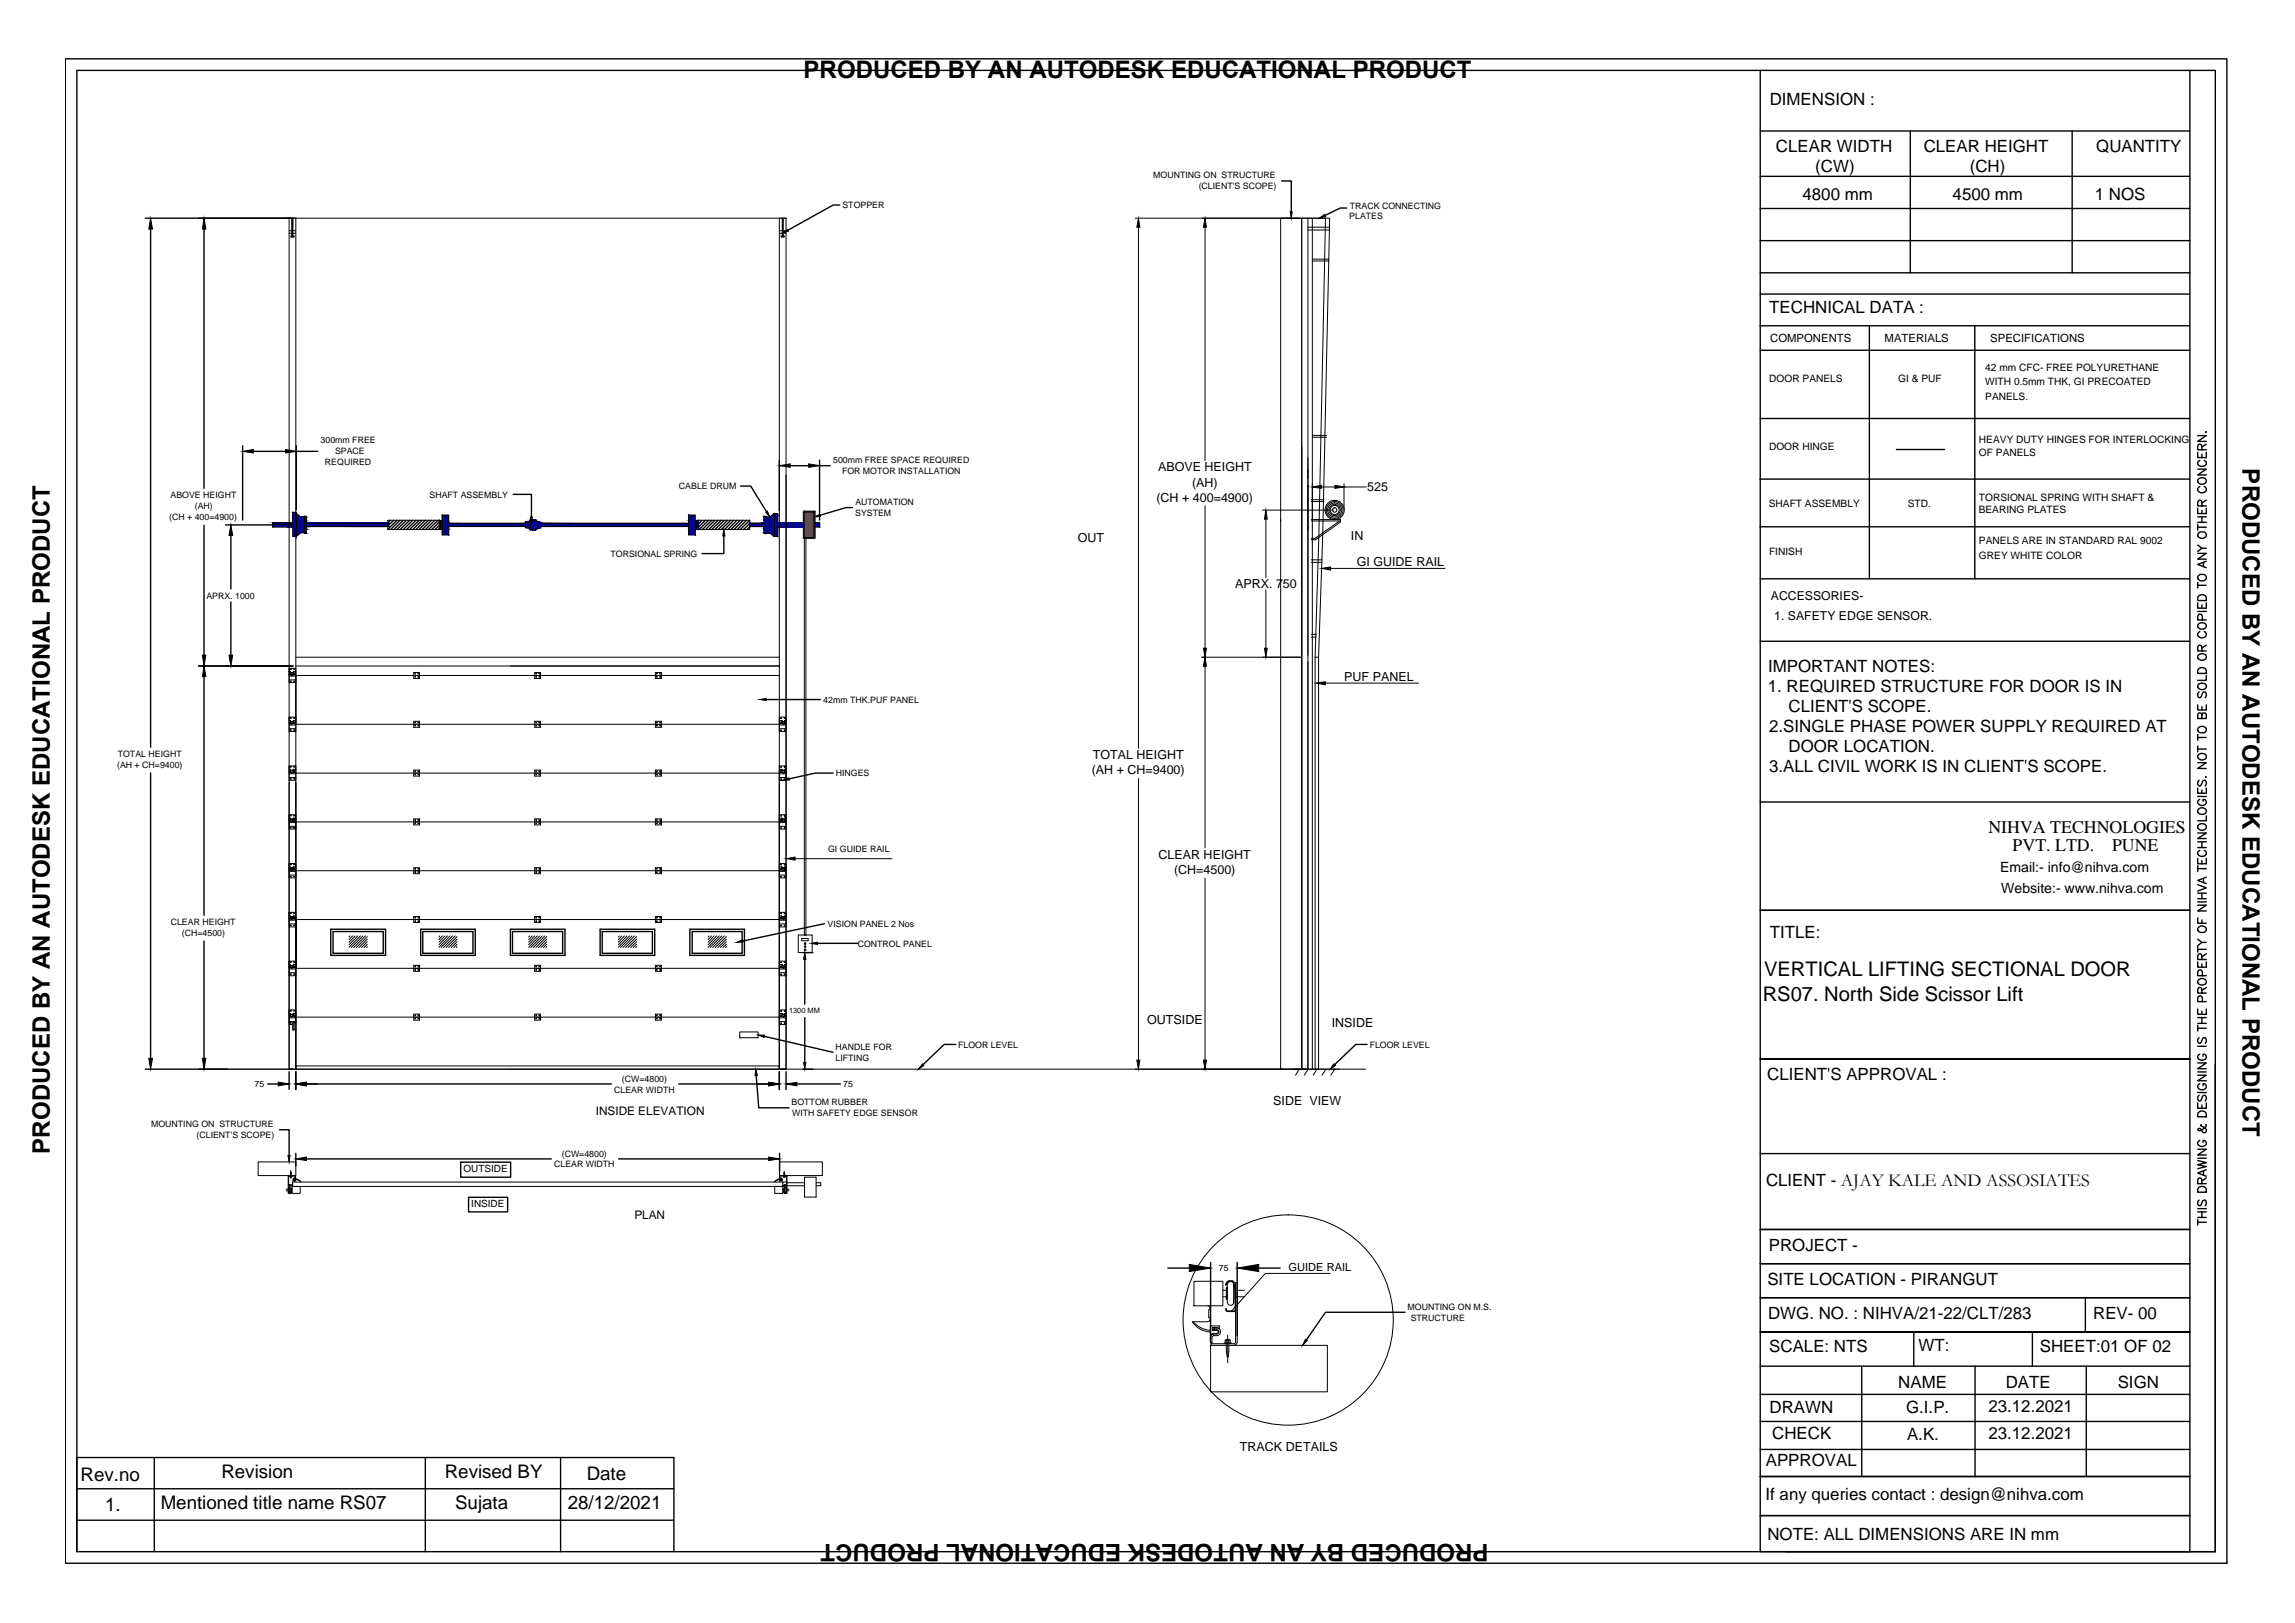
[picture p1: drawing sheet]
<svg xmlns="http://www.w3.org/2000/svg" width="420mm" height="297mm" viewBox="0 0 420 297" stroke-linecap="round" stroke-linejoin="round" font-family="sans-serif">
<defs><g id="words">
<g font-size="4.4">
<text x="147.1" y="14.2">PRODUCED BY AN AUTODESK EDUCATIONAL PRODUCT</text>
<text x="410.5" y="85.7" transform="rotate(90 410.5 85.7)">PRODUCED BY AN AUTODESK EDUCATIONAL PRODUCT</text>
<text x="9.1" y="211.1" transform="rotate(-90 9.1 211.1)">PRODUCED BY AN AUTODESK EDUCATIONAL PRODUCT</text>
<text x="272.5" y="282.6" transform="rotate(-180 272.5 282.6)">PRODUCED BY AN AUTODESK EDUCATIONAL PRODUCT</text>
</g>
<g font-size="3.7">
<text x="323" y="178.7">VERTICAL LIFTING SECTIONAL DOOR</text>
<text x="322.7" y="183.1">RS07. North Side Scissor Lift</text>
</g>
<g font-size="3.4">
<text x="14.7" y="271">Rev.no</text>
<text x="40.5" y="270.5">Revision</text>
<text x="81.4" y="270.5">Revised BY</text>
<text x="107.4" y="270.8">Date</text>
<text x="19.2" y="276.5">1.</text>
<text x="29.4" y="276.2">Mentioned title name RS07</text>
<text x="83.3" y="276.2">Sujata</text>
<text x="103.9" y="276.2">28/12/2021</text>
</g>
<g font-size="3.3">
<text x="364" y="152.4">NIHVA TECHNOLOGIES</text>
<text x="368.5" y="155.8">PVT. LTD.</text>
<text x="386.7" y="155.8">PUNE</text>
</g>
<g font-size="3.1">
<text x="324" y="19.2">DIMENSION :</text>
<text x="325.1" y="27.7">CLEAR WIDTH</text>
<text x="352.2" y="27.7">CLEAR HEIGHT</text>
<text x="383.8" y="27.7">QUANTITY</text>
<text x="332.3" y="31.4">(CW)</text>
<text x="360.6" y="31.4">(CH)</text>
<text x="330" y="36.5">4800 mm</text>
<text x="357.5" y="36.5">4500 mm</text>
<text x="383.5" y="36.6">1 NOS</text>
<text x="323.9" y="57.2">TECHNICAL DATA :</text>
<text x="323.7" y="123">IMPORTANT NOTES:</text>
<text x="323.7" y="126.7">1. REQUIRED STRUCTURE FOR DOOR IS IN</text>
<text x="327.4" y="130.4">CLIENT'S SCOPE.</text>
<text x="323.9" y="134">2.SINGLE PHASE POWER SUPPLY REQUIRED AT</text>
<text x="327.4" y="137.7">DOOR LOCATION.</text>
<text x="323.9" y="141.4">3.ALL CIVIL WORK IS IN CLIENT'S SCOPE.</text>
<text x="324" y="171.7">TITLE:</text>
<text x="323.5" y="197.6">CLIENT'S APPROVAL :</text>
<text x="323.3" y="217.1">CLIENT - AJAY KALE AND ASSOSIATES</text>
<text x="323.8" y="229">PROJECT -</text>
<text x="323.6" y="235.2">SITE LOCATION - PIRANGUT</text>
<text x="323.7" y="241.4">DWG. NO. : NIHVA/21-22/CLT/283</text>
<text x="383.2" y="241.4">REV- 00</text>
<text x="323.9" y="247.5">SCALE: NTS</text>
<text x="351.3" y="247.3">WT:</text>
<text x="373.4" y="247.5">SHEET:01 OF 02</text>
<text x="347.5" y="254.1">NAME</text>
<text x="367.2" y="254.1">DATE</text>
<text x="387.7" y="254.1">SIGN</text>
<text x="323.9" y="258.7">DRAWN</text>
<text x="324.5" y="263.3">CHECK</text>
<text x="349" y="258.6">G.I.P.</text>
<text x="349.1" y="263.5">A.K.</text>
<text x="364" y="258.4">23.12.2021</text>
<text x="364" y="263.3">23.12.2021</text>
<text x="323.3" y="268.4">APPROVAL</text>
<text x="323.2" y="274.5">If any queries contact : design@nihva.com</text>
<text x="323.6" y="281.9">NOTE: ALL DIMENSIONS ARE IN mm</text>
</g>
<g font-size="2.6">
<text x="366.2" y="159.6">Email:- info@nihva.com</text>
<text x="366.4" y="163.4">Website:- www.nihva.com</text>
</g>
<g font-size="2.3">
<text x="212" y="86.2">ABOVE HEIGHT</text>
<text x="218.2" y="89">(AH)</text>
<text x="250.3" y="89.9">525</text>
<text x="211.7" y="91.8">(CH + 400=4900)</text>
<text x="197.3" y="99.1">OUT</text>
<text x="247.3" y="98.9">IN</text>
<text x="226.1" y="107.6">APRX. 750</text>
<text x="248.4" y="103.5">GI GUIDE RAIL</text>
<text x="246.1" y="124.6">PUF PANEL</text>
<text x="199.9" y="141.7">(AH + CH=9400)</text>
<text x="200.1" y="139">TOTAL HEIGHT</text>
<text x="212.1" y="157.2">CLEAR HEIGHT</text>
<text x="214.9" y="159.9">(CH=4500)</text>
<text x="210" y="187.4">OUTSIDE</text>
<text x="243.8" y="187.9">INSIDE</text>
<text x="233.1" y="202.3">SIDE VIEW</text>
<text x="227" y="265.5">TRACK DETAILS</text>
</g>
<g font-size="2.2">
<text x="324.2" y="109.8">ACCESSORIES-</text>
<text x="324.8" y="113.5">1. SAFETY EDGE SENSOR.</text>
<text x="109.1" y="204.1">INSIDE ELEVATION</text>
<text x="116.1" y="223.1">PLAN</text>
</g>
<g font-size="2.1">
<text x="324.1" y="62.6">COMPONENTS</text>
<text x="345" y="62.6">MATERIALS</text>
<text x="364.4" y="62.6">SPECIFICATIONS</text>
</g>
<text font-size="2" x="235.9" y="232.6">GUIDE RAIL</text>
<g font-size="1.9">
<text x="323.9" y="70">DOOR PANELS</text>
<text x="347.5" y="70">GI &amp; PUF</text>
<text x="363.4" y="67.9">42 mm CFC- FREE POLYURETHANE</text>
<text x="363.4" y="70.4">WITH 0.5mm THK, GI PRECOATED</text>
<text x="363.4" y="73.2">PANELS.</text>
<text x="323.9" y="82.4">DOOR HINGE</text>
<text x="362.3" y="81">HEAVY DUTY HINGES FOR INTERLOCKING</text>
<text x="362.3" y="83.5">OF PANELS</text>
<text x="323.8" y="92.8">SHAFT ASSEMBLY</text>
<text x="349.3" y="92.8">STD.</text>
<text x="362.3" y="93.9">BEARING PLATES</text>
<text x="362.3" y="91.7">TORSIONAL SPRING WITH SHAFT &amp;</text>
<text x="323.9" y="101.5">FINISH</text>
<text x="362.3" y="99.6">PANELS ARE IN STANDARD RAL 9002</text>
<text x="362.3" y="102.2">GREY WHITE COLOR</text>
</g>
<g font-size="1.8">
<text x="84.8" y="214.6">OUTSIDE</text>
<text x="86.3" y="221">INSIDE</text>
</g>
<g font-size="1.6">
<text x="211.1" y="32.5">MOUNTING ON STRUCTURE</text>
<text x="219.5" y="34.5">(CLIENT'S SCOPE)</text>
<text x="154.2" y="38.1">STOPPER</text>
<text x="247" y="40.1">PLATES</text>
<text x="247.1" y="38.2">TRACK CONNECTING</text>
<text x="58.7" y="81.2">300mm FREE</text>
<text x="61.3" y="83.1">SPACE</text>
<text x="59.5" y="85.1">REQUIRED</text>
<text x="124.3" y="89.5">CABLE DRUM</text>
<text x="152.5" y="84.8">500mm FREE SPACE REQUIRED</text>
<text x="154.1" y="86.8">FOR MOTOR INSTALLATION</text>
<text x="31" y="95.1">(CH + 400=4900)</text>
<text x="31.2" y="91.2">ABOVE HEIGHT</text>
<text x="35.7" y="93.1">(AH)</text>
<text x="78.6" y="91.1">SHAFT ASSEMBLY</text>
<text x="156.6" y="94.5">SYSTEM</text>
<text x="156.6" y="92.5">AUTOMATION</text>
<text x="111.8" y="101.9">TORSIONAL SPRING</text>
<text x="37.8" y="109.6">APRX. 1000</text>
<text x="150.7" y="128.6">42mm THK.PUF PANEL</text>
<text x="21.4" y="140.5">(AH + CH=9400)</text>
<text x="21.6" y="138.5">TOTAL HEIGHT</text>
<text x="153" y="142.1">HINGES</text>
<text x="151.6" y="155.9">GI GUIDE RAIL</text>
<text x="31.3" y="169.3">CLEAR HEIGHT</text>
<text x="33.3" y="171.3">(CH=4500)</text>
<text x="151.5" y="169.6">VISION PANEL 2 Nos</text>
<text x="157" y="173.2">CONTROL PANEL</text>
<text x="175.4" y="191.7">FLOOR LEVEL</text>
<text x="250.8" y="191.7">FLOOR LEVEL</text>
<text x="153" y="192.2">HANDLE FOR</text>
<text x="153" y="194.2">LIFTING</text>
<text x="46.6" y="199">75</text>
<text x="112.5" y="200">CLEAR WIDTH</text>
<text x="113.8" y="198">(CW=4800)</text>
<text x="144.9" y="202.3">BOTTOM RUBBER</text>
<text x="154.4" y="199">75</text>
<text x="27.7" y="206.2">MOUNTING ON STRUCTURE</text>
<text x="36" y="208.2">(CLIENT'S SCOPE)</text>
<text x="145" y="204.3">WITH SAFETY EDGE SENSOR</text>
<text x="101.4" y="213.7">CLEAR WIDTH</text>
<text x="102.8" y="211.7">(CW=4800)</text>
<text x="223.2" y="232.6">75</text>
<text x="257.7" y="239.8">MOUNTING ON M.S.</text>
<text x="258.3" y="241.8">STRUCTURE</text>
</g>
<text font-size="1.4" x="144.5" y="185.5">1300 MM</text>
</g></defs>
<!-- layer: DOOR -->
<g fill="none" stroke="#000" stroke-width=".18">
<path d="M52.4 217.6h.4v.3h-.4M52.8 215.3v3.1v-3.1M52.9 216.9h.4M52.9 218v.3l-.1-.3M52.9 216.9h.1M52.9 217.4v.8M52.9 218.3l.2 .2M53 215.2l1.1 .1M53 215.1l-.2 .2M53 218.3l.1 .1M53.1 215.2h.1M53.1 218.4h.1"/>
<path d="M53.1 218.5h.1M53.1 215.2v.2M53.1 215.4h.1M53.2 214.5v.9zM53.2 214.2v1.5M53.3 217.5v.6zM53.3 217.3l-.3-.1-.1 .4a.6 .6 0 0 0 .2 .8l.2-.2v-.8M53.3 217h.1M53.3 218.2l-.1 .2M53.3 216.9v.1M53.3 217.6h.2M53.3 217.9h.2"/>
<path d="M53.4 215.2v.2h-.3M53.4 216.9h-.6M53.4 215.4h.1M53.4 218.2l-.2 .2M53.4 215.2h.1M53.5 217.1h1.5v1.3h-1.5zM53.5 217v.1M53.6 216.3v.8h90.4M53.6 216.5v.4M53.6 216.9v.2M53.6 216.3h90.4M53.6 216.3v.2"/>
<path d="M53.8 215.9h.2v.1h-.3M53.9 215.7l-.1 .1v.1M53.9 215.6l-.2 .1v.2l.3 .1-.2-.1M54 215.3v.3M54.1 215.2h.1M54.1 215.3l-.1 .4M54.1 215.7v.1M54.1 215.9v.2h-.4v-.1M54.1 215.6l-.3 .1v.2M54.2 215.9h.1M54.2 215.8h.1M54.2 215.8l.5 .1 .4 .4"/>
<path d="M54.2 215.9l.5 .1 .4 .3M141.8 217.1h1.5v1.3h-1.5zM142.7 215.9h.1M142.7 215.8h.1M142.7 215.9v.2h.4v-.1M142.7 215.3v.2M142.7 215.7v.1M142.7 215.9l-.5 .1-.4 .3M142.7 215.8l-.5 .1-.4 .4M142.7 215.6l.2 .1M142.7 215.5l.2 .2M142.8 215.3v.2"/>
<path d="M142.8 215.2h.1M142.8 215.5l.1 .1M142.8 215.7l.3 .1-.1 .1M142.8 215.7h.3l-.1 .2M142.8 215.6h.2a.21 .21 0 0 1 .1 .3 .21 .21 0 0 1-.3 .1l.2-.1M143 215.9h-.2v.1h.4M143.2 216.3l.1 .2M143.3 216.5v.4M143.3 216.9l-.1 .2M143.3 217.6h.2M143.3 217.9h.2M143.3 217v.1"/>
<path d="M143.4 215.2h.1M143.4 215.2v.2M143.5 216.9h.1M143.5 215.4h.1M143.5 217.5l.1 .6zM143.6 214.5v.9zM143.6 216.9h.3M143.6 214.5v1M143.6 217.4v.8M143.6 216.9h.1M143.7 218.5h.1M143.7 218.4l-.2-.2 .3 .2"/>
<path d="M143.7 215.2v.2h-.2M143.7 215.4h.1M143.8 215.2h.1M143.9 217.4v.8l-.1 .2-.2-.2M143.9 215.2l-1.2 .1M143.9 217.3l-.1-.1-.2 .1M143.9 217.3v.9M143.9 215.2l.1 .1M143.9 215.1l.2 .2M143.9 218.3l-.1 .2M143.9 216.8l-.4 .1M143.9 216.9v1.4"/>
<path d="M144 216.8v.1M144 216.9h.1M144 218l-.2 .4M144 215.3v3.1l.1-3.1M144 217.6h.5M144 217.9h.5M218.6 234.5h5.3v4.5h-5.3zM221.1 239a.4 .4 0 0 1 .4 .3 .4 .4 0 0 1-.2 .5M221.3 239.8v1.3a.4 .4 0 0 1 .2 .4 .4 .4 0 0 1-.4 .4M221.5 239.3v.2M223.9 237.3h.6M223.9 236.1h.6"/>
<path d="M224.4 235.2h.1M224.4 239.8v-.3h.2v.3M224.5 239.8l.2 .2h1.3l.2-.2M224.5 235.7h.2v2.1h-.2zM224.7 235.1v3.3M225.1 234.5h.6l.1 .3M225.1 234.4h.4M225.1 234.4a.83 .83 0 0 0-.7 .8M225.1 234.5a.7 .7 0 0 0-.6 .7M225.5 234.4l.5 .3M225.8 234.8l.3 1M225.9 235.1v2.2a1.84 1.84 0 0 1-.3 1.5 .57 .57 0 0 1-.9-.5"/>
<path d="M225.9 235.1v3.3M225.9 235.1a.57 .57 0 0 0-.6-.6 .57 .57 0 0 0-.6 .6M225.9 234.8l.3 1.1M226.1 235.8v4l-.1 .1h-1.3l-.1-.1M227.8 236.1h-1.6v1.2h1.6M218.3 241.9a4.4 4.4 0 0 0 3.3 1.9M218.4 241.9a4.4 4.4 0 0 0 3.1 1.6M221.6 243.9v.5M221.6 244.7v1M221.6 245.7l.2 .1 .1-.1M221.6 243.4v.1M221.8 245.9h4.1"/>
<path d="M221.8 245.9l-.1 .1 .1 .2M221.9 244.7v1M222.2 244.4h.5M222.2 244.1h.5M222.2 244.2h.5M222.2 244.2l-.5 .2-.1 .3M222.2 244l-.6 .3M222.2 244.4l-.3 .3M222.7 243.1l-.6 .1 .6 .2M222.7 243h-.7v.5h.7M222.8 243.5a.28 .28 0 0 1 .2 .2 .28 .28 0 0 1-.2 .3M222.8 243a.7 .7 0 0 1 .6 .7 .7 .7 0 0 1-.6 .7"/>
<path d="M222.8 243.3a.4 .4 0 0 1 .4 .4 .4 .4 0 0 1-.4 .5M222.8 243l.5 .2-.1-.5h-1.6v.7M224.1 245.9v-.1h1.3v.1M224.3 245.8v-.5l.1-.1h.8v.6M224.4 245.2h.7M224.5 245.3v2l.2 1h.1l.2-1v-2M224.8 244.4v5M226.2 245.6l-.3 .3M226.2 245.6v-10.8h.3v10.8M226.5 245.6l-.3 .5-.3 .1"/>
</g>
<path d="M52.9 215.2h1.2M142.8 215.2h1.1M221.8 246.2h4.1" fill="none" stroke="#dd6e6e" stroke-width=".18"/>
<!-- layer: 0 -->
<g fill="none" stroke="#000" stroke-width=".18">
<path d="M51.7 39.9h92.2M52.9 39.9h1.3v155.8h-1.3zM53.4 39.9v3.3M53.6 39.9l-.2 .1M53.6 39.9v3.3M142.7 39.9h1.2v155.8h-1.2zM143.2 39.9v3.3M143.3 39.9l-.1 .2M143.4 39.9v3.3M207.8 39.9h30.3M234.5 39.9h3.8v155.8h-3.8zM238.3 39.9h1.2v155.8h-1.2z"/>
<path d="M238.3 39.9h1.2M52.9 42.7h1.3M52.9 42.2h1.3M53.3 43.2h.5v.2h-.5zM53.6 42.2l-.2 .1M53.6 40l-.2 .2M53.6 40.2l-.2 .1M53.6 40.3l-.2 .2M53.6 40.4l-.2 .2M53.6 40.6l-.2 .2M53.6 40.7l-.2 .2M53.6 40.9l-.2 .1"/>
<path d="M53.6 41l-.2 .2M53.6 41.2l-.2 .1M53.6 41.3l-.2 .2M53.6 41.5l-.2 .1M53.6 41.6l-.2 .2M53.6 41.8l-.2 .1M53.6 41.9l-.2 .2M53.6 42.1l-.2 .1M53.6 42.6l-.2 .2M53.6 42.8l-.2 .1M53.6 42.9l-.2 .2M53.6 43.1l-.1 .1"/>
<path d="M53.6 42.3l-.2 .2M53.6 42.5l-.2 .1M142.7 42.7h1.2M142.7 42.2h1.2M143 43.2h.6v.2h-.6zM143.4 42.2h.1M143.4 40.1l-.2 .1M143.4 40.2l-.2 .2M143.4 40.3l-.2 .2M143.4 40.5l-.2 .1M143.4 40.6l-.2 .2M143.4 40.8l-.2 .1"/>
<path d="M143.4 40.9l-.2 .2M143.4 41.1l-.2 .1M143.4 41.2l-.2 .2M143.4 41.3l-.2 .2M143.4 41.5l-.2 .1M143.4 41.6l-.2 .2M143.4 41.8l-.2 .1M143.4 41.9l-.2 .2M143.4 42.1l-.2 .1M143.4 42.6l-.2 .2M143.4 42.8l-.2 .1M143.4 42.9l-.2 .2"/>
<path d="M143.4 43.1l-.1 .1M143.4 42.2l-.2 .2M143.4 42.3l-.2 .2M143.4 42.5l-.2 .1M208.4 41.6v95.4M220.6 41.6v42.7M240.3 47.4h3M240.3 47.8h3M240.3 79.7h2.5M49.9 96.4h3.7v1.7M53.6 93.8h.6v.2M54.2 94l.8 .6h.8"/>
<path d="M54.2 94v4.1l.8-.6h.8M71 96.4v.5h9.4M71.5 95.8h-15.4v-1.3h-.3v3.1h.3v-1.2h15.4M80.4 95.2h-9.4v.6M80.4 95.2l.3 .1M80.4 95.2v1.7M80.7 95.3h.1M80.7 96.8h.1M80.7 95.3h.3M80.7 96.8h.3M80.7 96.8l-.3 .1M80.7 95.3v1.5"/>
<path d="M96.2 95.8h-14.1v-1.5h-1.1v3.6h1.1v-1.5h14.1M96.2 96.4l.1 .2h.5M96.2 95.8v.6M96.8 95.5h-.5l-.1 .3M96.8 95.5l.3-.3v1.8l-.3-.4M96.8 95.5v1.1M98.4 95.5l-.3-.3v1.8l.3-.4M98.4 95.5h.5l.2 .3M98.4 95.5v1.1M99.1 96.4h27v1.5h1.2v-1.1h.3M99.1 96.4l-.2 .2h-.5M99.1 95.8v.6"/>
<path d="M127.6 95.3h.1M127.6 96.8h.1M127.6 95.3h-.3v-1h-1.2v1.5h-27M127.6 96.8l.2 .1M127.6 95.3v1.5M127.8 95.2h9.5v.6h2.6M127.8 95.2l-.2 .1M127.8 95.2v1.7M139.9 96.4h-2.6v.5h-9.5M140.2 94.5h.1M140.2 94.5h-.3v3.1M140.2 94.5v3.1"/>
<path d="M141.7 94h.1M141.7 94h.7v1.7h4.7M141.7 94l-.8 .6h-.7M142.4 95.7v.7M143 96.4h-.6v1.1M143.9 87v108.7h-1.2v-55.5M147.1 96.4h-4.7v1.8h-.7l-.8-.7h-.7M147.1 93.6h2.1v4.9h-2.1zM147.2 98.5v72.6M147.5 98.5v72.6M150 95.7h-.8v.7h.8M220.6 92.6v26"/>
<path d="M231.2 93.4h12.9M231.7 95v10.7M234.5 95.1v.4M240.1 91.5h2.3M240.1 91.8h2.3M240.1 95.1h5.3v.5l-4.6 3.2h-.7M240.1 95.3h5l-4.3 3.2h-.7M240.3 80h2.5M240.3 88.5v6.8M241.9 89.1h2.5M246.1 88.5v4.6M246.1 89.1h4"/>
<path d="M231.7 108v10.6M243.6 104h21M52.9 122.3v2.6h1.3v-2.6M52.9 131.2v2.7h1.3v-2.7M54.2 120.3h88.5M54.2 132.6h88.5M54.2 123.6h88.5M75.7 123.1h1.1v1.1h-1.1zM75.7 132h1.1v1.1h-1.1zM97.9 123.1h1v1.1h-1zM97.9 132h1v1.1h-1zM120 123.1h1.1v1.1h-1.1z"/>
<path d="M120 132h1.1v1.1h-1.1zM142.7 131.2v2.7h1.2M220 120.3h18.1M220.6 121.9v33.3M240.8 120.3l.6-21.9 1.3-58.5h.7l-1.2 57.9-.8 22.5M242.6 125h17.1M52.9 140.2v2.6h1.3v-2.6M52.9 143.2v52.5h1.3v-52.5M52.9 151.7h1.3M53.6 151.5h.6M54.2 159.4h88.5M54.2 150.4h88.5"/>
<path d="M54.2 141.5h88.5M75.7 158.8h1.1v1.1h-1.1zM75.7 140.9h1.1v1.1h-1.1zM75.7 149.9h1.1v1.1h-1.1zM97.9 158.8h1v1.1h-1zM97.9 140.9h1v1.1h-1zM97.9 149.9h1v1.1h-1zM120 158.8h1.1v1.1h-1.1zM120 140.9h1.1v1.1h-1.1zM120 149.9h1.1v1.1h-1.1zM142.7 151.7h1.2M142.7 142.8h1.2"/>
<path d="M145.6 157.2h17.7M208.4 142.5v51.5M52.9 169.6h1.3M52.9 178.6h1.3M52.9 160.7h1.3M54.2 177.2h88.5M54.2 168.3h88.5M64.1 171.3l-.2 .2M64.6 171.3l-.7 .7M65 171.3l-1.1 1.1M65.5 171.3l-1.6 1.6M66 171.3l-2.1 2.1"/>
<path d="M66.4 171.3l-2.1 2.1M66.9 171.3l-2.1 2.1M67.2 171.4l-2 2M67.2 171.9l-1.5 1.5M67.2 172.4l-1 1M67.2 172.8l-.6 .6M67.2 173.2l-.1 .2M75.7 167.7h1.1v1.1h-1.1zM75.7 176.7h1.1v1.1h-1.1zM80.5 171.3l-.1 .2M81 171.3l-.6 .7M81.5 171.3l-1.1 1.1"/>
<path d="M81.9 171.3l-1.5 1.6M82.4 171.3l-2 2.1M82.9 171.3l-2.2 2.1M83.3 171.3l-2.1 2.1M83.7 171.4l-2 2M83.7 171.9l-1.6 1.5M83.7 172.4l-1.1 1M83.7 172.8l-.6 .6M83.7 173.2l-.2 .2M97 171.3l-.2 .2M97.4 171.3l-.6 .7M97.9 171.3l-1.1 1.1"/>
<path d="M97.9 167.7h1v1.1h-1zM97.9 176.7h1v1.1h-1zM98.4 171.3l-1.6 1.6M98.8 171.3l-2 2.1M99.3 171.3l-2.1 2.1M99.8 171.3l-2.2 2.1M100.1 171.4l-2 2M100.1 171.9l-1.5 1.5M100.1 172.4l-1.1 1M100.1 172.8l-.6 .6M100.1 173.2l-.1 .2M113.4 171.3l-.2 .2"/>
<path d="M113.8 171.3l-.6 .7M114.3 171.3l-1.1 1.1M114.8 171.3l-1.6 1.6M115.2 171.3l-2 2.1M115.7 171.3l-2.1 2.1M116.2 171.3l-2.1 2.1M116.6 171.4l-2.1 2M116.6 171.9l-1.6 1.5M116.6 172.4l-1.1 1M116.6 172.8l-.7 .6M116.6 173.2l-.2 .2M120 167.7h1.1v1.1h-1.1z"/>
<path d="M120 176.7h1.1v1.1h-1.1zM129.8 171.3l-.2 .2M130.3 171.3l-.7 .7M130.7 171.3l-1.1 1.1M131.2 171.3l-1.6 1.6M131.7 171.3l-2.1 2.1M132.1 171.3l-2.1 2.1M132.6 171.3l-2.1 2.1M133 171.4l-2 2M133 171.9l-1.6 1.5M133 172.4l-1.1 1M133 172.8l-.7 .6"/>
<path d="M133 173.2l-.2 .2M142.7 169.6h1.2M142.7 178.6h1.2M142.7 160.7h1.2M146.1 171.1h2.6v3.2h-2.6zM146.8 171.8h1.2v.4h-1.2zM220.6 160.7v33.3M52.9 187.5h1.3M54.2 186.2h88.5M54.2 187.2h-.6v1.3h.6M75.7 185.6h1.1v1.1h-1.1zM97.9 185.6h1v1.1h-1z"/>
<path d="M120 185.6h1.1v1.1h-1.1zM135.4 188.9h3.4v1h-3.4zM142.7 187.5h1.2M207.8 195.7h30.3M47.3 212.7h6.9v2.5h-6.9zM142.7 212.7h7.9v2.5h-7.9zM144.1 216.5h3.2M144.1 217h3.2M147.3 215.4h2.1v3.7h-2.1zM149.4 216.5h.9v.5h-.9M243.5 233.1h-11.8l-6.2 6.8M218.3 241.9h2.8"/>
<path d="M221.6 246.2h21.4v8.5h-21.4z"/>
<circle cx="244.3" cy="93.3" r="1.55"/>
<circle cx="244.3" cy="93.3" r="1.29"/>
<circle cx="244.3" cy="93.3" r=".83"/>
<circle cx="244.3" cy="93.3" r="1.04"/>
<circle cx="244.3" cy="93.3" r=".4"/>
<circle cx="244.3" cy="93.3" r="1.76"/>
<circle cx="53.2" cy="131.4" r=".06"/>
<circle cx="53.2" cy="133.6" r=".06"/>
<circle cx="53.2" cy="122.5" r=".06"/>
<circle cx="53.2" cy="124.7" r=".06"/>
<circle cx="53.8" cy="124.7" r=".06"/>
<circle cx="53.8" cy="131.4" r=".06"/>
<circle cx="53.8" cy="133.6" r=".06"/>
<circle cx="53.8" cy="122.5" r=".06"/>
<circle cx="76" cy="123.9" r=".06"/>
<circle cx="76" cy="132.8" r=".06"/>
<circle cx="76" cy="132.2" r=".06"/>
<circle cx="76" cy="123.3" r=".06"/>
<circle cx="76.6" cy="123.3" r=".06"/>
<circle cx="76.6" cy="123.9" r=".06"/>
<circle cx="76.6" cy="132.8" r=".06"/>
<circle cx="76.6" cy="132.2" r=".06"/>
<circle cx="98.2" cy="123.3" r=".06"/>
<circle cx="98.2" cy="132.8" r=".06"/>
<circle cx="98.2" cy="123.9" r=".06"/>
<circle cx="98.2" cy="132.2" r=".06"/>
<circle cx="98.7" cy="132.8" r=".06"/>
<circle cx="98.7" cy="123.3" r=".06"/>
<circle cx="98.7" cy="123.9" r=".06"/>
<circle cx="98.7" cy="132.2" r=".06"/>
<circle cx="120.3" cy="132.8" r=".06"/>
<circle cx="120.3" cy="132.2" r=".06"/>
<circle cx="120.3" cy="123.9" r=".06"/>
<circle cx="120.3" cy="123.3" r=".06"/>
<circle cx="120.9" cy="123.9" r=".06"/>
<circle cx="120.9" cy="132.8" r=".06"/>
<circle cx="120.9" cy="123.3" r=".06"/>
<circle cx="120.9" cy="132.2" r=".06"/>
<circle cx="143" cy="131.4" r=".06"/>
<circle cx="143" cy="133.6" r=".06"/>
<circle cx="143.6" cy="133.6" r=".06"/>
<circle cx="143.6" cy="131.4" r=".06"/>
<circle cx="53.2" cy="149.3" r=".06"/>
<circle cx="53.2" cy="142.6" r=".06"/>
<circle cx="53.2" cy="151.5" r=".06"/>
<circle cx="53.2" cy="158.2" r=".06"/>
<circle cx="53.2" cy="140.4" r=".06"/>
<circle cx="53.8" cy="151.5" r=".06"/>
<circle cx="53.8" cy="158.2" r=".06"/>
<circle cx="53.8" cy="142.6" r=".06"/>
<circle cx="53.8" cy="149.3" r=".06"/>
<circle cx="53.8" cy="140.4" r=".06"/>
<circle cx="76" cy="150.1" r=".06"/>
<circle cx="76" cy="159" r=".06"/>
<circle cx="76" cy="159.6" r=".06"/>
<circle cx="76" cy="141.2" r=".06"/>
<circle cx="76" cy="150.7" r=".06"/>
<circle cx="76" cy="141.8" r=".06"/>
<circle cx="76.6" cy="159" r=".06"/>
<circle cx="76.6" cy="150.7" r=".06"/>
<circle cx="76.6" cy="159.6" r=".06"/>
<circle cx="76.6" cy="141.2" r=".06"/>
<circle cx="76.6" cy="141.8" r=".06"/>
<circle cx="76.6" cy="150.1" r=".06"/>
<circle cx="98.2" cy="159" r=".06"/>
<circle cx="98.2" cy="150.7" r=".06"/>
<circle cx="98.2" cy="141.2" r=".06"/>
<circle cx="98.2" cy="150.1" r=".06"/>
<circle cx="98.2" cy="159.6" r=".06"/>
<circle cx="98.2" cy="141.8" r=".06"/>
<circle cx="98.7" cy="159.6" r=".06"/>
<circle cx="98.7" cy="141.2" r=".06"/>
<circle cx="98.7" cy="150.1" r=".06"/>
<circle cx="98.7" cy="150.7" r=".06"/>
<circle cx="98.7" cy="141.8" r=".06"/>
<circle cx="98.7" cy="159" r=".06"/>
<circle cx="120.3" cy="159.6" r=".06"/>
<circle cx="120.3" cy="141.2" r=".06"/>
<circle cx="120.3" cy="159" r=".06"/>
<circle cx="120.3" cy="141.8" r=".06"/>
<circle cx="120.3" cy="150.1" r=".06"/>
<circle cx="120.3" cy="150.7" r=".06"/>
<circle cx="120.9" cy="150.7" r=".06"/>
<circle cx="120.9" cy="159" r=".06"/>
<circle cx="120.9" cy="159.6" r=".06"/>
<circle cx="120.9" cy="141.2" r=".06"/>
<circle cx="120.9" cy="150.1" r=".06"/>
<circle cx="120.9" cy="141.8" r=".06"/>
<circle cx="143" cy="151.5" r=".06"/>
<circle cx="143" cy="158.2" r=".06"/>
<circle cx="143" cy="149.3" r=".06"/>
<circle cx="143" cy="140.4" r=".06"/>
<circle cx="143" cy="142.6" r=".06"/>
<circle cx="143.6" cy="140.4" r=".06"/>
<circle cx="143.6" cy="158.2" r=".06"/>
<circle cx="143.6" cy="142.6" r=".06"/>
<circle cx="143.6" cy="149.3" r=".06"/>
<circle cx="143.6" cy="151.5" r=".06"/>
<circle cx="53.2" cy="160.4" r=".06"/>
<circle cx="53.2" cy="169.4" r=".06"/>
<circle cx="53.2" cy="178.3" r=".06"/>
<circle cx="53.2" cy="176.1" r=".06"/>
<circle cx="53.2" cy="167.2" r=".06"/>
<circle cx="53.8" cy="160.4" r=".06"/>
<circle cx="53.8" cy="167.2" r=".06"/>
<circle cx="53.8" cy="169.4" r=".06"/>
<circle cx="53.8" cy="178.3" r=".06"/>
<circle cx="53.8" cy="176.1" r=".06"/>
<circle cx="76" cy="177.5" r=".06"/>
<circle cx="76" cy="176.9" r=".06"/>
<circle cx="76" cy="168.6" r=".06"/>
<circle cx="76" cy="168" r=".06"/>
<circle cx="76.6" cy="168.6" r=".06"/>
<circle cx="76.6" cy="176.9" r=".06"/>
<circle cx="76.6" cy="168" r=".06"/>
<circle cx="76.6" cy="177.5" r=".06"/>
<circle cx="98.2" cy="168.6" r=".06"/>
<circle cx="98.2" cy="168" r=".06"/>
<circle cx="98.2" cy="176.9" r=".06"/>
<circle cx="98.2" cy="177.5" r=".06"/>
<circle cx="98.7" cy="168" r=".06"/>
<circle cx="98.7" cy="176.9" r=".06"/>
<circle cx="98.7" cy="168.6" r=".06"/>
<circle cx="98.7" cy="177.5" r=".06"/>
<circle cx="120.3" cy="168" r=".06"/>
<circle cx="120.3" cy="168.6" r=".06"/>
<circle cx="120.3" cy="177.5" r=".06"/>
<circle cx="120.3" cy="176.9" r=".06"/>
<circle cx="120.9" cy="168.6" r=".06"/>
<circle cx="120.9" cy="176.9" r=".06"/>
<circle cx="120.9" cy="177.5" r=".06"/>
<circle cx="120.9" cy="168" r=".06"/>
<circle cx="143" cy="178.3" r=".06"/>
<circle cx="143" cy="167.2" r=".06"/>
<circle cx="143" cy="169.4" r=".06"/>
<circle cx="143" cy="160.4" r=".06"/>
<circle cx="143" cy="176.1" r=".06"/>
<circle cx="143.6" cy="167.2" r=".06"/>
<circle cx="143.6" cy="160.4" r=".06"/>
<circle cx="143.6" cy="169.4" r=".06"/>
<circle cx="143.6" cy="176.1" r=".06"/>
<circle cx="143.6" cy="178.3" r=".06"/>
<circle cx="147.4" cy="173.3" r=".15"/>
<circle cx="147.4" cy="172.7" r=".15"/>
<circle cx="147.4" cy="173.9" r=".15"/>
<circle cx="53.2" cy="187.2" r=".06"/>
<circle cx="53.2" cy="185" r=".06"/>
<circle cx="53.8" cy="185" r=".06"/>
<circle cx="53.8" cy="187.2" r=".06"/>
<circle cx="76" cy="186.4" r=".06"/>
<circle cx="76" cy="185.8" r=".06"/>
<circle cx="76.6" cy="185.8" r=".06"/>
<circle cx="76.6" cy="186.4" r=".06"/>
<circle cx="98.2" cy="185.8" r=".06"/>
<circle cx="98.2" cy="186.4" r=".06"/>
<circle cx="98.7" cy="186.4" r=".06"/>
<circle cx="98.7" cy="185.8" r=".06"/>
<circle cx="120.3" cy="185.8" r=".06"/>
<circle cx="120.3" cy="186.4" r=".06"/>
<circle cx="120.9" cy="186.4" r=".06"/>
<circle cx="120.9" cy="185.8" r=".06"/>
<circle cx="143" cy="187.2" r=".06"/>
<circle cx="143" cy="185" r=".06"/>
<circle cx="143.6" cy="187.2" r=".06"/>
<circle cx="143.6" cy="185" r=".06"/>
<circle cx="235.8" cy="241.6" r="19.2"/>
</g>
<g fill="#000" stroke="#000" stroke-width=".18">
<path d="M236.2 38.7h.4l-.2 1.2zM241.5 39.9l1-.6 .2 .3zM27.6 39.9l.3 2h-.7zM37.4 39.9l.3 2h-.6zM143.2 42.7l1-.7 .2 .3zM208.4 39.9l.3 1.7h-.6zM220.6 39.9l.3 1.7h-.6zM42.3 96.1l.3 1.9h-.7zM44.4 82.6l2-.3v.6zM52.3 82.3l1.9 .3-1.9 .3zM97.1 94.6h.4l-.2 1.2zM132.5 96.9l.2 1.2h-.4z"/>
<path d="M140.2 93.7l.3-.2 .4 1.1zM142.7 85.2l2-.3v.6zM148.1 84.9l1.9 .3-1.9 .3zM149 94.6l1.1-.5 .1 .4zM231.7 93.4l.3 1.6h-.5zM240.3 89.1l1.6-.3v.6zM244.4 88.8l1.7 .3-1.7 .3zM37.1 119.9h.6l-.3 2zM41.9 119.9h.7l-.3 2zM220.3 118.6h.6l-.3 1.7zM231.5 118.6h.5l-.3 1.7zM241.9 104l1.7-.2v.5z"/>
<path d="M37.4 121.9l.3 1.9h-.6zM139.1 128l1.2-.2v.4zM220.6 120.3l.3 1.6h-.6zM241 125l1.6-.2v.5zM143.3 142.8l1.1-.4 .1 .4zM143.9 157.2l1.7-.3v.5zM134.8 172.5l1.1-.5 .1 .4zM147.3 174.3l.2 1.3h-.4zM148.5 172.6l1.2-.2v.5zM27.2 193.7h.7l-.3 2zM37.1 193.7h.6l-.3 2zM50.9 198l2 .4-2 .3z"/>
<path d="M54.2 198.4l1.9-.3v.6zM54.2 198.4l1.9-.4v.7zM138.4 195.7l.3 1.1-.5 .1zM138.8 189.4l1.2 .1-.1 .4zM140.7 198.1l2 .3-2 .3zM143.9 198.4l2-.3v.6zM147.1 194.5h.4l-.2 1.2zM168.9 194.7l.2 .3-.9 .7zM208.1 194h.6l-.3 1.7zM220.3 194h.6l-.3 1.7zM244.2 194.7l.3 .3-1 .7zM52.7 211.5h.4l-.2 1.2z"/>
<path d="M54.2 212.1l1.9-.3v.6zM140.7 211.8l2 .3-2 .3zM217.7 231.4l3.9 .7-3.9 .6zM226.5 232.1l3.9-.7v1.3zM239 245.1l.3 .2-.8 .9z"/>
</g>
<g fill="none" stroke="#000" stroke-width=".25">
<path d="M12 10.8h395.7v275.3h-395.7zM14.1 12.9h391.5v271.1h-391.5zM322.3 12.9v271.1h78.6v-271.1M26.6 39.9h27.1M153.7 37.5h-1.2l-8.3 4.6M234.6 33.1h1.8v5.6M239.5 39.9h3.2M246.6 38.1h-1.2l-2.8 1.3M322.3 24h78.6M322.3 38.2h78.6M322.3 32.3h78.6M349.7 24v25.9"/>
<path d="M379.4 24v25.9M27.6 41.9v94.9M37.4 41.9v47.5M322.2 59.6h78.7M322.3 53.8h78.6M322.3 44h78.6M322.3 49.9h78.6M342.2 59.6v46.3M361.5 59.6v46.3M322.3 76.6h78.6M322.3 64.1h78.6M402.4 79.7h1.5l-1.5 1.1h1.5"/>
<path d="M403.8 79v.1zM37.4 96.1v23.8M41.3 96.1h12.4M42.3 98v9.8M44.4 81.6v13.6M46.4 82.6h5.9M53.6 95.7h-3.7v.7M53.6 93.8v2.6M53.6 98.1h.6M54.2 81.6v11.7M54.2 82.6h4M56.1 95.8v.6"/>
<path d="M71 95.8v.6M71.5 95.2l-.5 .5M72.1 95.2l-1.1 1.1M72.7 95.2l-1.7 1.7M73.2 95.2l-1.7 1.7M73.8 95.2l-1.7 1.7M74.4 95.2l-1.7 1.7M75 95.2l-1.7 1.7M75.5 95.2l-1.7 1.7M76.1 95.2l-1.7 1.7M76.7 95.2l-1.7 1.7M77.3 95.2l-1.7 1.7"/>
<path d="M77.9 95.2l-1.7 1.7M78.5 95.2l-1.8 1.7M79 95.2l-1.7 1.7M79.6 95.2l-1.7 1.7M80.2 95.2l-1.7 1.7M80.4 95.5l-1.3 1.4M80.4 96.1l-.8 .8M80.4 96.7l-.2 .2M94 90.5h3.3v4.1M97.1 95.2h1M97.1 97h1M127.3 95.3v1.5"/>
<path d="M128 95.2l-.2 .2M128.5 95.2l-.7 .8M129.1 95.2l-1.3 1.4M129.7 95.2l-1.7 1.7M130.3 95.2l-1.7 1.7M130.9 95.2l-1.7 1.7M131.5 95.2l-1.7 1.7M132.1 95.2l-1.8 1.7M132.5 98.1v3.2h-4M132.6 95.2l-1.7 1.7M133.2 95.2l-1.7 1.7M133.8 95.2l-1.7 1.7"/>
<path d="M134.3 95.2l-1.7 1.7M134.9 95.2l-1.7 1.7M135.5 95.2l-1.7 1.7M135.6 89h1.8l2.9 4.6M136.1 95.2l-1.7 1.7M136.7 95.2l-1.7 1.7M137.3 95.2l-1.8 1.7M137.3 96.4v-.6l-1.2 1.1M137.3 96.4l-.6 .5M139.9 97.6h.3M141.7 94v4.1M142.7 84.2v9.3"/>
<path d="M144.7 85.2h3.4M147.2 93.7h1.8v4.7h-1.8zM150 84.2v11M150 95.7v.7M150 85.2h2M156.1 92.9h-1.2l-4.7 1.4M322.2 87.7h78.7M322.2 96.4h78.7M347.2 82.3h8.8M402.4 93v1h1.5v-1M402.4 85.9h1.5l-1.5 1h1.5M402.4 82.8v.9h1.5v-.9"/>
<path d="M402.4 96v1M402.4 99.8l.7 .5M402.4 96.5h1.5M402.4 95.6h1.5M402.4 94.6h1.5M402.4 97.6a.76 .76 0 0 1 1-.3 .76 .76 0 0 1 .4 .9 .82 .82 0 0 1-.9 .3 .82 .82 0 0 1-.5-.7zM402.4 87.7a.83 .83 0 0 1 .9-.3 .83 .83 0 0 1 .6 .8 .82 .82 0 0 1-.9 .4 .82 .82 0 0 1-.6-.7zM402.7 89a.59 .59 0 0 0-.4 .7 .59 .59 0 0 0 .6 .5h.4a.59 .59 0 0 0 .6-.5 .59 .59 0 0 0-.4-.7M402.7 84.3a.56 .56 0 0 0-.4 .6 .56 .56 0 0 0 .6 .5h.4a.56 .56 0 0 0 .6-.5 .56 .56 0 0 0-.4-.6M403.1 92.6l-.1-.9-.4-.2-.2 .4v.7h1.5M403.1 82.3l-.1-.9-.2-.1-.4 .1v.9h1.5M403.1 83.2v.5"/>
<path d="M403.1 93.4v.6M403.1 94.6v1M403.9 91.5l-.8 .5M403.9 81.3l-.8 .5M42.3 110.2v9.7M322.3 105.9h78.6M322.3 117.4h78.6M402.4 110.3v1h1.5v-1M402.4 101.3h1.5l-1.5 1h1.5M402.4 106.6v1M402.4 111.9h1.5M402.4 107.1h1.5"/>
<path d="M402.4 119.9a.83 .83 0 0 1 .9-.3 .83 .83 0 0 1 .6 .8 .82 .82 0 0 1-.9 .5 .82 .82 0 0 1-.6-.8zM402.4 114.3a.83 .83 0 0 1 .9-.3 .83 .83 0 0 1 .6 .7 .82 .82 0 0 1-.9 .5 .82 .82 0 0 1-.6-.8zM402.4 109.1a.87 .87 0 0 1 1.5 .3v.5h-1.5zM402.4 105.4a.76 .76 0 0 1 1-.3 .76 .76 0 0 1 .4 .9 .82 .82 0 0 1-.9 .3 .82 .82 0 0 1-.5-.7zM402.7 115.6a.59 .59 0 0 0-.4 .6 .59 .59 0 0 0 .6 .5h.4a.59 .59 0 0 0 .6-.5 .59 .59 0 0 0-.4-.6M403.1 119.1l-.1-.8-.4-.2-.2 .4v.6h1.5M403.1 110.7v.6M403.2 113.5v-.7a.43 .43 0 0 0-.7-.3l-.1 .3v.7h1.5M403.4 102.9v.7M403.9 102.7l-1.5 .6 1.5 .6M403.9 100.3h-.8l-.7 .6M403.9 118.1l-.8 .5"/>
<path d="M36.4 121.9h17.3M37.4 123.8v43.7M54.2 123.6v9M140.3 128h9.9M402.4 139.6h1.5l-1.5 1h1.5M402.4 129v.9h1.5v-.9M402.4 134.4v1.1M402.4 136.5v1.1M402.4 137.1h1.5M402.4 135h1.5M402.4 138.2a.83 .83 0 0 1 .9-.3 .83 .83 0 0 1 .6 .7 .82 .82 0 0 1-.9 .5 .82 .82 0 0 1-.6-.8zM402.4 133.2a.82 .82 0 0 1 .9-.3 .82 .82 0 0 1 .6 .8 .83 .83 0 0 1-.9 .4 .83 .83 0 0 1-.6-.7z"/>
<path d="M402.4 125.3a.83 .83 0 0 1 .9-.3 .83 .83 0 0 1 .6 .7 .82 .82 0 0 1-.9 .5 .82 .82 0 0 1-.6-.8zM402.4 122.5a.86 .86 0 0 1 1.5 .2v.5h-1.5zM402.6 126.6a.59 .59 0 0 0-.3 .6 .59 .59 0 0 0 .4 .5l.3-.3 .2-.6a.34 .34 0 0 1 .6 0 .72 .72 0 0 1-.1 .9M403.1 130.8l.1-.3h.2h.4l.1 .3v.7h-1.5v-.7l.1-.3 .5 .1 .1 .9M403.1 129.3v.6M403.9 123.6v.9h-1.5M27.6 141.4v52.3M152.5 141.5h-3.3l-4.7 1.1M322.3 146.8h78.6M402.4 157.1v1h1.5v-1M402.4 152.5h1.5l-1.5 1h1.5M402.4 144.2v1h1.5v-1"/>
<path d="M402.4 158.4v1.1M402.4 159h1.5M402.4 155.1h1.5M402.4 154.1h1.5M402.4 145.8h1.5M402.4 151.1a.76 .76 0 0 1 1-.4 .76 .76 0 0 1 .4 1 .82 .82 0 0 1-.9 .2 .82 .82 0 0 1-.5-.7zM402.4 148.1a.82 .82 0 0 1 .9-.3 .82 .82 0 0 1 .6 .8 .83 .83 0 0 1-.9 .4 .83 .83 0 0 1-.6-.7zM402.6 142.8a.59 .59 0 0 0-.3 .6 .59 .59 0 0 0 .4 .5l.3-.3 .2-.6a.34 .34 0 0 1 .6 0 .72 .72 0 0 1-.1 .9M402.7 155.6a.56 .56 0 0 0-.4 .7 .56 .56 0 0 0 .6 .4h.4a.56 .56 0 0 0 .6-.4 .56 .56 0 0 0-.4-.7M402.7 146.3a.53 .53 0 0 0-.3 .8 .82 .82 0 0 0 .9 .3 .82 .82 0 0 0 .6-.7 .46 .46 0 0 0-.6-.4v.4M403.1 144.6v.6M403.1 154.1v1"/>
<path d="M403.1 157.5v.6M403.8 142.2v.1zM403.9 149.3v.9h-1.5M37.4 172.2v21.5M54.2 177.2v-8.9v8.9M54.2 168.3v8.9M60.6 170.1h10v4.8h-10zM61 170.5h9.2v4h-9.2zM77 170.1h10v4.8h-10zM77.4 170.5h9.2v4h-9.2zM93.4 170.1h10v4.8h-10zM93.8 170.5h9.2v4h-9.2z"/>
<path d="M109.9 170.1h10v4.8h-10zM110.3 170.5h9.1v4h-9.1zM126.3 170.1h10v4.8h-10zM126.7 170.5h9.2v4h-9.2zM147 174.3h1.8M147.3 175.6v8.2M149.7 172.6h7.4M150.9 169.1l-14.9 3.1M322.3 166.6h78.6M402.4 176v1h1.5v-1M402.4 168v1h1.5M402.4 165.7h1.5l-1.5 1h1.5"/>
<path d="M402.4 161.9l1.5 .6-1.5 .6M402.4 173.2v1.1M402.4 173.8h1.5M402.4 171.9l.7 .6M402.4 165.1h1.5M402.4 164.5h1.5M402.4 163.5h1.5M402.4 179.4a.82 .82 0 0 1 .9-.3 .82 .82 0 0 1 .6 .7 .83 .83 0 0 1-.9 .5 .83 .83 0 0 1-.6-.8zM402.4 169.8a.82 .82 0 0 1 .9-.3 .82 .82 0 0 1 .6 .7 .83 .83 0 0 1-.9 .5 .83 .83 0 0 1-.6-.8zM403.1 175.6l-.1-.9-.4-.1-.2 .3v.7h1.5M403.1 163.5v1M403.1 168.4v.6"/>
<path d="M403.1 176.4v.6M403.2 178.6v-.7a.43 .43 0 0 0-.7-.3l-.1 .3v.7h1.5M403.4 160.8v.7M403.9 172.5h-.8l-.7 .6M403.9 160.5l-1.5 .6 1.5 .6M403.9 174.6l-.8 .5M26.6 195.7h27.1M49 198.4h1.9M52.9 196.1v3.3M54.2 196.1v3.3M56.1 198.4h55.8M124.3 198.4h16.4"/>
<path d="M138.4 196.9l.5 5.8h5.6M139.9 189.7l12.6 2.9M142.7 196.1v3.3M143.9 196.1v3.3M145.9 198.4h8M147 195.7h1.8M147.3 186.2v8.3M175 191.1h-2.1l-3.9 3.7M250.3 191.1h-2.1l-3.8 3.7M400.9 193.8h-78.6h78.6M402.4 196.8h1.5l-1.5 1h1.5M402.4 194.5h1.5l-1.5 1.1h1.5"/>
<path d="M402.4 184.7v.9h1.5v-.9M402.4 187.6v1.1M402.4 200h1.5M402.4 196.2h1.5M402.4 191.5h1.5M402.4 188.2h1.5M402.4 187.3h1.5M402.4 186.2h1.5M402.6 189.9a.55 .55 0 0 0-.3 .6 .55 .55 0 0 0 .4 .4h.2l.3-.9 .5-.1a.69 .69 0 0 1 0 1M402.7 198.3a.53 .53 0 0 0-.3 .9 .82 .82 0 0 0 .9 .2 .82 .82 0 0 0 .6-.7 .46 .46 0 0 0-.6-.4v.4M402.7 192.9a.56 .56 0 0 0-.4 .7 .56 .56 0 0 0 .6 .4h.4a.55 .55 0 0 0 .6-.5 .55 .55 0 0 0-.6-.6v.4M403.1 181.8l-.1-.9-.5-.1-.1 .3v.7h1.5"/>
<path d="M403.1 185.1v.5M403.1 186.2v1.1M403.2 183.3v-.7a.43 .43 0 0 0-.7-.3l-.1 .3v.7h1.5M403.9 180.7l-.8 .5M405.6 194.9v89.1h-78.7M51.2 206.8h1.7v4.7M54.2 211.1v2.3M56.1 212.1h44.8M84.3 212.7h9.2v2.7h-9.2zM85.8 219.1h7.1v2.7h-7.1zM113.3 212.1h27.4M142.7 211.1v3.2"/>
<path d="M322.3 211.1h78.6M402.4 212.4l1.5 .4-1.5 .4 1.5 .3-1.5 .4M402.4 210.3h1.5l-1.5 1.1h1.5M402.4 201.9v.9h1.5v-.9M402.4 212h1.5M402.4 217.4a.87 .87 0 0 1 1.5 .2v.6h-1.5zM402.4 203.6a.86 .86 0 0 1 1.5 .3v.5h-1.5zM402.6 219.6a.55 .55 0 0 0-.3 .6 .55 .55 0 0 0 .4 .5l.2-.1 .3-.8 .5-.2a.69 .69 0 0 1 0 1.1M402.6 200.5a.59 .59 0 0 0-.3 .5 .59 .59 0 0 0 .4 .5l.3-.3 .2-.6a.34 .34 0 0 1 .6 0 .72 .72 0 0 1-.1 .9M402.7 208.7a.56 .56 0 0 0-.4 .7 .56 .56 0 0 0 .6 .4h.4a.55 .55 0 0 0 .6-.5 .55 .55 0 0 0-.6-.6v.4M403 205.8l-.1 .2 .6 .3a.54 .54 0 0 1 .4 .5 .54 .54 0 0 1-.3 .5l-.4-.1-.3-.6a.34 .34 0 0 0-.5 .1l.2 .2a1.98 1.98 0 0 0 1.3-.8l-.1-.3M403.1 216.6l-.1-.9-.4-.1-.2 .4v.6h1.5"/>
<path d="M403.1 202.2v.6M403.4 214.3v.8M403.9 214.1l-1.5 .6 1.5 .6M403.9 215.6l-.8 .5M213.8 232.1h3.9M221.6 231.1v14.6M226.5 231.1v13.4M230.4 232.1h4M322.3 225h78.6M322.3 231.3h78.6M322.3 237.5h78.6M381.8 237.5v6.3"/>
<path d="M402.4 223.7h1.5M402.4 223.2v1M402.4 222.8h1.5M402.4 221.8h1.5M402.4 221.2h1.5M403.1 221.8v1M257.2 240.2h-14.5l-3.5 5.1M322.3 250h78.6M322.3 255.2h78.6M340.8 250v20.2M350.4 243.8v6.2M361.6 250v20.3"/>
<path d="M372.1 243.8v6.2M381.9 250v20.2M400.9 243.8h-78.6h78.6M14.1 272.5v-5.7h88.5v17.2M14.1 278.2h109.3M28.3 266.8v17.2M77.9 266.8v17.2M102.6 266.8h20.8v17.2M123.4 272.5h-109.3v11.5M322.3 260.2h78.6M322.3 277.4h78.6M322.3 265.3h78.6"/>
<path d="M400.9 270.2h-78.6h78.6"/>
</g>
<!-- layer: at_Rect -->
<path d="M54.2 121.9h88.5M54.2 143.2v52.5M142.7 143.2v52.5M54.2 195.1h88.5v.6h-88.5z" fill="none" stroke="#000" stroke-width=".18"/>
<!-- layer: at_Entity -->
<g fill="none" stroke="#000" stroke-width=".18">
<path d="M52.9 123h.3v.1v-.1zM52.9 131.9h.3v.2v-.2zM52.9 132.4h1.3M52.9 132.2h1.3M52.9 132.7h1.3M52.9 133.4h1.3M52.9 123.5h1.3M52.9 123.2h1.3M52.9 123.8h1.3M52.9 124.4h1.3M53.1 123.4v-.2v.2h.1h-.3h.3v.1M53.1 123.2h.1"/>
<path d="M53.1 132.3v-.1l.1 .1h-.3h.3v.1M53.1 132.1v.1M53.2 123.1h.5h-.5M53.2 123.1h.1M53.2 132.1h.5h-.5M53.2 123.3v.1M53.2 132v.1M53.2 132.3h.1M53.3 123.5v.1l.1-.1M53.3 132.4v.2l.1-.2M53.6 123.5v-.1h.3v.1M53.6 132.4v-.1h.3v.1"/>
<path d="M53.7 123h.1M53.7 123.1v.3h.2l-.2-.1M53.7 131.9h.1M53.7 132.1v.2h.2h-.2M53.9 123h-.2v.1M53.9 131.9h-.2v.2M54.2 123h-.5v.1M54.2 122.3h-1.3v.7M54.2 131.9h-.5v.2M54.2 131.2h-1.3v.7M142.7 131.9h.4v.2M142.7 131.2h1.2v.7"/>
<path d="M142.7 132.4h1.2M142.7 132.2h1.2M142.7 132.7h1.2M142.7 133.4h1.2M143 131.9h.1v.2M143 132.4v-.1h.3v.1M143.1 131.9h.1M143.1 132.1v.2h-.1h.1M143.4 132.4v.2l.1-.2M143.7 132.1h-.6h.6M143.7 131.9v.2v-.2h.2zM143.7 132v.1"/>
<path d="M143.7 132.3h.1M143.8 132.3v-.1l-.1 .1h.2h-.2v.1M143.8 132.1v.1M52.9 158.7h.3v.1v-.1zM52.9 149.7h.3v.2v-.2zM52.9 140.8h.3v.2v-.2zM52.9 159.2h1.3M52.9 158.9h1.3M52.9 159.5h1.3M52.9 150.3h1.3M52.9 150h1.3M52.9 150.6h1.3"/>
<path d="M52.9 151.2h1.3M52.9 141.4h1.3M52.9 141.1h1.3M52.9 141.6h1.3M52.9 142.3h1.3M53.1 159.1v-.2v.2h.1h-.3h.3v.1M53.1 158.9h.1M53.1 150.2v-.2v.2h.1h-.3h.3v.1M53.1 150h.1M53.1 141.2v-.1v.1h.1h-.3h.3v.2M53.1 141.1h.1M53.2 158.8h.5h-.5"/>
<path d="M53.2 149.9h.5h-.5M53.2 141h.5h-.5M53.2 140.9v.1M53.2 141.2h.1M53.2 149.9h.1M53.2 150.1v.1M53.2 158.8h.1M53.2 159.1h.1M53.3 159.2v.2l.1-.2M53.3 141.4v.1l.1-.1M53.3 150.3v.1l.1-.1M53.6 159.2v-.1h.3v.1"/>
<path d="M53.6 150.3v-.1h.3v.1M53.6 141.4v-.2h.3v.2M53.7 158.7h.1M53.7 158.8v.3h.2h-.2M53.7 149.7h.1M53.7 149.9v.3h.2l-.2-.1M53.7 140.8h.1M53.7 141v.2h.2h-.2M53.9 158.7h-.2v.1M53.9 149.7h-.2v.2M53.9 140.8h-.2v.2M54.2 158.7h-.5v.1"/>
<path d="M54.2 158h-1.3v.7M54.2 149.7h-.5v.2M54.2 149.1h-1.3v.6M54.2 140.8h-.5v.2M54.2 140.2h-1.3v.6M142.7 158.7h.4v.1M142.7 158h1.2v.7M142.7 149.7h.4v.2M142.7 149.1h1.2v.6M142.7 140.8h.4v.2M142.7 140.2h1.2v.6M142.7 159.2h1.2"/>
<path d="M142.7 158.9h1.2M142.7 159.5h1.2M142.7 150.3h1.2M142.7 150h1.2M142.7 150.6h1.2M142.7 151.2h1.2M142.7 141.4h1.2M142.7 141.1h1.2M142.7 141.6h1.2M142.7 142.3h1.2M143 158.7h.1v.1M143 159.2v-.1h.3v.1"/>
<path d="M143 149.7h.1v.2M143 150.3v-.1h.3v.1M143 140.8h.1v.2M143 141.4v-.2h.3v.2M143.1 158.7h.1M143.1 158.8v.3h-.1h.1M143.1 149.7h.1M143.1 149.9v.3h-.1l.1-.1M143.1 140.8h.1M143.1 141v.2h-.1h.1M143.4 141.4v.1l.1-.1M143.4 150.3v.1l.1-.1"/>
<path d="M143.4 159.2v.2l.1-.2M143.7 158.8h-.6h.6M143.7 158.7v.1v-.1h.2zM143.7 149.9h-.6h.6M143.7 149.7v.2v-.2h.2zM143.7 141h-.6h.6M143.7 140.8v.2v-.2h.2zM143.7 140.9v.1M143.7 141.2h.1M143.7 149.9h.1M143.7 150.1v.1M143.7 158.8h.1"/>
<path d="M143.7 159.1h.1M143.8 159.1v-.2v.2h-.1h.2h-.2v.1M143.8 158.9h.1M143.8 150.2v-.2v.2h-.1h.2h-.2v.1M143.8 150h.1M143.8 141.2v-.1v.1h-.1h.2h-.2v.2M143.8 141.1h.1M52.9 176.5h.3v.2v-.2zM52.9 167.7h.3v.1v-.1zM52.9 168.2h1.3M52.9 167.9h1.3M52.9 168.4h1.3"/>
<path d="M52.9 169.1h1.3M52.9 177.1h1.3M52.9 176.8h1.3M52.9 177.3h1.3M52.9 178h1.3M52.9 160.2h1.3M53.1 177v-.2l.1 .2h-.3h.3v.1M53.1 168v-.1l.1 .1h-.3h.3v.2M53.1 167.9h.1M53.1 176.8h.1M53.2 176.7h.5h-.5M53.2 167.8h.5h-.5"/>
<path d="M53.2 168h.1M53.2 167.7v.1M53.2 176.7h.1M53.2 176.9v.1M53.3 168.2v.1l.1-.1M53.3 177.1v.1l.1-.1M53.6 177.1v-.1h.3v.1M53.6 168.2v-.2h.3v.2M53.7 176.5h.1M53.7 176.7v.3h.2l-.2-.1M53.7 167.8v.2h.2h-.2M53.7 168h.1"/>
<path d="M53.7 167.6v.1M53.9 176.5h-.2v.2M53.9 167.7h-.2v.1M54.2 176.5h-.5v.2M54.2 175.9h-1.3v.6M54.2 167.7h-.5v.1M54.2 167h-1.3v.7M142.7 167.7h.4v.1M142.7 167h1.2v.7M142.7 176.5h.4v.2M142.7 175.9h1.2v.6M142.7 168.2h1.2"/>
<path d="M142.7 167.9h1.2M142.7 168.4h1.2M142.7 169.1h1.2M142.7 177.1h1.2M142.7 176.8h1.2M142.7 177.3h1.2M142.7 178h1.2M142.7 160.2h1.2M143 167.7l.1 .1M143 168.2v-.2h.3v.2M143 176.5h.1v.2M143 177.1v-.1h.3v.1"/>
<path d="M143.1 167.8v.2h-.1h.1M143.1 168h.1M143.1 176.5h.1M143.1 176.7v.3h-.1l.1-.1M143.1 167.6v.1M143.4 168.2v.1l.1-.1M143.4 177.1v.1l.1-.1M143.7 167.8h-.6h.6M143.7 167.7v.1v-.1h.2zM143.7 168h.1M143.7 176.7h-.6h.6M143.7 176.5v.2v-.2h.2z"/>
<path d="M143.7 167.7v.1M143.7 176.7h.1M143.7 176.9v.1M143.8 168v-.1l-.1 .1h.2h-.2v.2M143.8 177v-.2l-.1 .2h.2h-.2v.1M143.8 167.9h.1M143.8 176.8h.1M52.9 185.5h.3v.1v-.1zM52.9 186h1.3M52.9 185.8h1.3M52.9 186.3h1.3M52.9 187h1.3"/>
<path d="M53.1 185.9v-.1l.1 .1h-.3h.3v.1M53.1 185.7v.1M53.2 185.6h.5h-.5M53.2 185.6h.1M53.2 185.9h.1M53.3 186v.2l.1-.2M53.6 186v-.1h.3v.1M53.7 185.5h.1M53.7 185.6v.3h.2h-.2M53.9 185.5h-.2v.1M54.2 185.5h-.5v.1M54.2 184.8h-1.3v.7"/>
<path d="M54.2 195.7h195.8M142.7 185.5h.4v.1M142.7 184.8h1.2v.7M142.7 186h1.2M142.7 185.8h1.2M142.7 186.3h1.2M142.7 187h1.2M143 185.5h.1v.1M143 186v-.1h.3v.1M143.1 185.5h.1M143.1 185.6v.3h-.1h.1M143.4 186v.2l.1-.2"/>
<path d="M143.7 185.6h-.6h.6M143.7 185.5v.1v-.1h.2zM143.7 185.6h.1M143.7 185.9h.1M143.8 185.9v-.1l-.1 .1h.2h-.2v.1M143.8 185.7v.1"/>
</g>
<!-- layer: 0 -->
<path d="M93.5 195.7h49.2" fill="none" stroke="#a6a6a6" stroke-width=".18"/>
<g fill="#00f" stroke="#00f" stroke-width=".18">
<path d="M141.4 94.3l.3-.3v.3z"/>
<path d="M80.4 95.2l.3 .1z"/>
<path d="M127.6 95.3l.2-.1z"/>
<path d="M56.1 95.8h6.7z"/>
<path d="M63.9 96.4h7.1z"/>
<path d="M80.4 96.8h.3z"/>
<path d="M127.6 96.8l.2 .1z"/>
<path d="M98.1 96.6v.3z"/>
<path d="M98.1 96.6h.3l-.3 .3z"/>
<path d="M54.2 97.9h.3l-.3 .2z"/>
<path d="M54.2 93.8v.2zM54.2 93.8v.2z"/>
<path d="M53.6 93.8v.2h.6zM53.6 93.8h.6v.2z"/>
<path d="M141.7 94h.7zM141.7 94h.7z"/>
<path d="M141.7 94v.3h.7zM141.7 94h.7v.3z"/>
<path d="M54.2 94v.3h.4zM54.2 94l.4 .3z"/>
<path d="M54.2 94v.3zM54.2 94v.3z"/>
<path d="M55.8 94.5v.1h.3zM55.8 94.5h.3v.1z"/>
<path d="M54.2 94.3v.3h.8zM54.2 94.3h.4l.4 .3z"/>
<path d="M140.9 94.6h.8l-.3-.3zM141.4 94.3h.3v.3z"/>
<path d="M139.9 94.5v.1h.3zM139.9 94.5h.3v.1z"/>
<path d="M55.8 94.6h.3zM55.8 94.6h.3z"/>
<path d="M54.2 94.6h1.6zM54.2 94.6h1.6z"/>
<path d="M140.2 94.6v.6h1.5zM140.2 94.6h1.5v.6z"/>
<path d="M139.9 94.6v.6h.3zM139.9 94.6h.3v.6z"/>
<path d="M140.2 95.2h1.5zM140.2 95.2h1.5z"/>
<path d="M139.9 95.2h.3zM139.9 95.2h.3z"/>
<path d="M97.1 95.2h1zM97.1 95.2h1z"/>
<path d="M55.8 94.6v.6h.3zM55.8 94.6h.3v.6z"/>
<path d="M54.2 94.6v.6h1.6zM54.2 94.6h1.6v.6z"/>
<path d="M126.1 94.3v1h1.2zM126.1 94.3h1.2v1z"/>
<path d="M81 94.3v1h1.1zM81 94.3h1.1v1z"/>
<path d="M55.8 95.2l.3 .1zM55.8 95.2l.3 .1z"/>
<path d="M54.2 95.2l1.6 .1zM54.2 95.2l1.6 .1z"/>
<path d="M54.2 94.3v1zM54.2 94.3v1z"/>
<path d="M127.6 95.3v.2h.2zM127.6 95.3h.2v.2z"/>
<path d="M127.3 95.3v.2h.3zM127.3 95.3h.3v.2z"/>
<path d="M98.1 95.2v.3h.3zM98.1 95.2l.3 .3z"/>
<path d="M97.1 95.2v.3h1zM97.1 95.2h1v.3z"/>
<path d="M97.1 95.2l-.3 .3h.3zM97.1 95.2v.3z"/>
<path d="M81 95.3v.2h1.1zM81 95.3h1.1v.2z"/>
<path d="M80.7 95.3v.2h.3zM80.7 95.3h.3v.2z"/>
<path d="M54.2 95.3v.2h1.6zM54.2 95.3h1.6v.2z"/>
<path d="M54.2 95.3v.2zM54.2 95.3v.2z"/>
<path d="M140.2 95.2v.5h1.5zM140.2 95.2h1.5v.5z"/>
<path d="M139.9 95.2v.5h.3zM139.9 95.2h.3v.5z"/>
<path d="M127.3 95.5v.2h.3zM127.3 95.5h.3v.2z"/>
<path d="M126.1 95.3v.4h1.2zM126.1 95.3h1.2v.4z"/>
<path d="M98.4 95.5v.2h.6zM98.4 95.5h.5l.1 .2z"/>
<path d="M98.1 95.5v.2h.3zM98.1 95.5h.3v.2z"/>
<path d="M97.1 95.5v.2h1zM97.1 95.5h1v.2z"/>
<path d="M96.8 95.5v.2h.3zM96.8 95.5h.3v.2z"/>
<path d="M54.2 95.5v.2h1.6zM54.2 95.5h1.6v.2z"/>
<path d="M54.2 95.5v.2zM54.2 95.5v.2z"/>
<path d="M53.6 94v1.7h.6zM53.6 94h.6v1.7z"/>
<path d="M141.7 94.3v1.4h.7zM141.7 94.3h.7v1.4z"/>
<path d="M140.2 95.7h1.5zM140.2 95.7h1.5z"/>
<path d="M139.9 95.7h.3zM139.9 95.7h.3z"/>
<path d="M127.3 95.7h.3zM127.3 95.7h.3z"/>
<path d="M126.1 95.7h1.2zM126.1 95.7h1.2z"/>
<path d="M98.4 95.7h.6zM98.4 95.7h.6z"/>
<path d="M98.1 95.7h.3zM98.1 95.7h.3z"/>
<path d="M97.1 95.7h1zM97.1 95.7h1z"/>
<path d="M96.8 95.7h.3zM96.8 95.7h.3z"/>
<path d="M80.7 95.5v.2h.3zM80.7 95.5h.3v.2z"/>
<path d="M80.4 95.3v.4h.3zM80.4 95.3h.3v.4z"/>
<path d="M54.2 95.7h1.6zM54.2 95.7h1.6z"/>
<path d="M53.6 95.7h.6zM53.6 95.7h.6z"/>
<path d="M52.9 95.7h.7zM52.9 95.7h.7z"/>
<path d="M143.9 95.7l3.2 .1zM143.9 95.7l3.2 .1z"/>
<path d="M142.7 95.7l1.2 .1zM142.7 95.7l1.2 .1z"/>
<path d="M142.4 95.7l.3 .1zM142.4 95.7l.3 .1z"/>
<path d="M141.7 95.7l.7 .1zM141.7 95.7l.7 .1z"/>
<path d="M140.2 95.7l1.5 .1zM140.2 95.7l1.5 .1z"/>
<path d="M139.9 95.7l.3 .1zM139.9 95.7l.3 .1z"/>
<path d="M98.4 95.7l.6 .1zM98.4 95.7l.6 .1z"/>
<path d="M98.1 95.7l.3 .1zM98.1 95.7l.3 .1z"/>
<path d="M97.1 95.7l1 .1zM97.1 95.7l1 .1z"/>
<path d="M96.8 95.7l.3 .1zM96.8 95.7l.3 .1z"/>
<path d="M80.7 95.7l.3 .1zM80.7 95.7l.3 .1z"/>
<path d="M80.4 95.7l.3 .1zM80.4 95.7l.3 .1z"/>
<path d="M127.3 95.7l.3 .1zM127.3 95.7l.3 .1z"/>
<path d="M126.1 95.7l1.2 .1zM126.1 95.7l1.2 .1z"/>
<path d="M98.1 95.8h.3zM98.1 95.8h.3z"/>
<path d="M97.1 95.8h1zM97.1 95.8h1z"/>
<path d="M96.8 95.8h.3zM96.8 95.8h.3z"/>
<path d="M55.8 95.3v.5h.3zM55.8 95.3h.3v.5z"/>
<path d="M140.2 95.8h1.5zM140.2 95.8h1.5z"/>
<path d="M139.9 95.8h.3zM139.9 95.8h.3z"/>
<path d="M127.3 95.8h.3zM127.3 95.8h.3z"/>
<path d="M126.1 95.8h1.2zM126.1 95.8h1.2z"/>
<path d="M98.1 95.8h.3zM98.1 95.8h.3z"/>
<path d="M97.1 95.8h1zM97.1 95.8h1z"/>
<path d="M56.1 95.8h14.9zM56.1 95.8h14.9z"/>
<path d="M55.8 95.8h.3zM55.8 95.8h.3z"/>
<path d="M54.2 95.7l1.6 .1zM54.2 95.7l1.6 .1z"/>
<path d="M54.2 95.7v.1zM54.2 95.7v.1z"/>
<path d="M53.6 95.7l.6 .1zM53.6 95.7l.6 .1z"/>
<path d="M140.2 95.8h1.5zM140.2 95.8h1.5z"/>
<path d="M139.9 95.8h.3zM139.9 95.8h.3z"/>
<path d="M137.3 95.8h2.6zM137.3 95.8h2.6z"/>
<path d="M126.1 95.8h1.2zM126.1 95.8h1.2z"/>
<path d="M98.4 95.8h.7zM98.4 95.8h.7z"/>
<path d="M98.1 95.8h.3zM98.1 95.8h.3z"/>
<path d="M97.1 95.8h1zM97.1 95.8h1z"/>
<path d="M96.8 95.8h.3zM96.8 95.8h.3z"/>
<path d="M96.3 95.5l-.1 .3h.6zM96.3 95.5h.5v.3z"/>
<path d="M81 95.5v.3h1.1zM81 95.5h1.1v.3z"/>
<path d="M80.7 95.8h.3zM80.7 95.8h.3z"/>
<path d="M56.1 95.8h14.9zM56.1 95.8h14.9z"/>
<path d="M55.8 95.8h.3zM55.8 95.8h.3z"/>
<path d="M54.2 95.8h1.6zM54.2 95.8h1.6z"/>
<path d="M53.6 95.8h.6zM53.6 95.8h.6z"/>
<path d="M52.9 95.7l.7 .1zM52.9 95.7l.7 .1z"/>
<path d="M99.1 95.8v.1h28.2zM99.1 95.8h28.2v.1z"/>
<path d="M98.4 95.8v.1h.7zM98.4 95.8h.7v.1z"/>
<path d="M97.1 95.8v.1h1zM97.1 95.8h1v.1z"/>
<path d="M96.8 95.8v.1h.3zM96.8 95.8h.3v.1z"/>
<path d="M96.2 95.8v.1h.6zM96.2 95.8h.6v.1z"/>
<path d="M81 95.8v.1h15.2zM81 95.8h15.2v.1z"/>
<path d="M80.7 95.8v.1h.3zM80.7 95.8h.3v.1z"/>
<path d="M55.8 95.8v.1h.3zM55.8 95.8h.3v.1z"/>
<path d="M54.2 95.8v.1h1.6zM54.2 95.8h1.6v.1z"/>
<path d="M54.2 95.8v.1zM54.2 95.8v.1z"/>
<path d="M53.6 95.8v.1h.6zM53.6 95.8h.6v.1z"/>
<path d="M52.9 95.8v.1h.7zM52.9 95.8h.7v.1z"/>
<path d="M127.6 95.5v.6h.2zM127.6 95.5h.2v.6z"/>
<path d="M127.3 95.8v.3h.3zM127.3 95.8h.3v.3z"/>
<path d="M99.1 95.9v.2h28.2zM99.1 95.9h28.2v.2z"/>
<path d="M98.1 95.8v.3h.3zM98.1 95.8h.3v.3z"/>
<path d="M97.1 95.9v.2h1zM97.1 95.9h1v.2z"/>
<path d="M96.8 95.9v.2h.3zM96.8 95.9h.3v.2z"/>
<path d="M96.2 95.9v.2h.6zM96.2 95.9h.6v.2z"/>
<path d="M81 95.9v.2h15.2zM81 95.9h15.2v.2z"/>
<path d="M80.7 95.9v.2h.3zM80.7 95.9h.3v.2z"/>
<path d="M56.1 95.8v.3h14.9zM56.1 95.8h14.9v.3z"/>
<path d="M55.8 95.9v.2h.3zM55.8 95.9h.3v.2z"/>
<path d="M54.2 95.9v.2h1.6zM54.2 95.9h1.6v.2z"/>
<path d="M54.2 95.9v.2zM54.2 95.9v.2z"/>
<path d="M53.6 95.9v.2h.6zM53.6 95.9h.6v.2z"/>
<path d="M52.9 95.9v.2h.7zM52.9 95.9h.7v.2z"/>
<path d="M140.2 95.8v.3h1.5zM140.2 95.8h1.5v.3z"/>
<path d="M139.9 95.8v.3h.3zM139.9 95.8h.3v.3z"/>
<path d="M127.6 96.1h.2zM127.6 96.1h.2z"/>
<path d="M127.3 96.1h.3zM127.3 96.1h.3z"/>
<path d="M99.1 96.1h28.2zM99.1 96.1h28.2z"/>
<path d="M98.1 96.1h.3zM98.1 96.1h.3z"/>
<path d="M97.1 96.1h1zM97.1 96.1h1z"/>
<path d="M96.8 96.1h.3zM96.8 96.1h.3z"/>
<path d="M96.2 96.1h.6zM96.2 96.1h.6z"/>
<path d="M81 96.1h15.2zM81 96.1h15.2z"/>
<path d="M80.7 96.1h.3zM80.7 96.1h.3z"/>
<path d="M56.1 96.1h14.9zM56.1 96.1h14.9z"/>
<path d="M55.8 96.1h.3zM55.8 96.1h.3z"/>
<path d="M54.2 96.1h1.6zM54.2 96.1h1.6z"/>
<path d="M53.6 96.1h.6zM53.6 96.1h.6z"/>
<path d="M56.1 96.1v.3h14.9zM56.1 96.1h14.9v.3z"/>
<path d="M55.8 96.1v.3h.3zM55.8 96.1h.3v.3z"/>
<path d="M54.2 96.1v.3h1.6zM54.2 96.1h1.6v.3z"/>
<path d="M54.2 96.1v.3zM54.2 96.1v.3z"/>
<path d="M53.6 96.1v.3h.6zM53.6 96.1h.6v.3z"/>
<path d="M140.2 96.1v.3h1.5zM140.2 96.1h1.5v.3z"/>
<path d="M139.9 96.1v.3h.3zM139.9 96.1h.3v.3z"/>
<path d="M137.3 95.8v.6h2.6zM137.3 95.8h2.6v.6z"/>
<path d="M127.6 96.1v.3h.2zM127.6 96.1h.2v.3z"/>
<path d="M127.3 96.1v.3h.3zM127.3 96.1h.3v.3z"/>
<path d="M99.1 96.1v.3h28.2zM99.1 96.1h28.2v.3z"/>
<path d="M98.4 95.9v.5h.7zM98.4 95.9h.7v.5z"/>
<path d="M98.1 96.1v.3h.3zM98.1 96.1h.3v.3z"/>
<path d="M97.1 96.1v.3h1zM97.1 96.1h1v.3z"/>
<path d="M56.1 96.4h14.9zM56.1 96.4h14.9z"/>
<path d="M55.8 96.4h.3zM55.8 96.4h.3z"/>
<path d="M140.2 96.4h1.5zM140.2 96.4h1.5z"/>
<path d="M139.9 96.4h.3zM139.9 96.4h.3z"/>
<path d="M137.3 96.4h2.6zM137.3 96.4h2.6z"/>
<path d="M127.6 96.4h.2zM127.6 96.4h.2z"/>
<path d="M127.3 96.4h.3zM127.3 96.4h.3z"/>
<path d="M99.1 96.4h28.2zM99.1 96.4h28.2z"/>
<path d="M98.4 96.4h.7zM98.4 96.4h.7z"/>
<path d="M98.1 96.4h.3zM98.1 96.4h.3z"/>
<path d="M97.1 96.4h1zM97.1 96.4h1z"/>
<path d="M96.2 96.1v.3h.6zM96.2 96.1h.6v.3z"/>
<path d="M81 96.1v.3h15.2zM81 96.1h15.2v.3z"/>
<path d="M62.8 96.4h8.2zM62.8 96.4h8.2z"/>
<path d="M54.2 96.4h1.6zM54.2 96.4h1.6z"/>
<path d="M53.6 96.4h.6zM53.6 96.4h.6z"/>
<path d="M140.2 96.4h1.5zM140.2 96.4h1.5z"/>
<path d="M139.9 96.4h.3zM139.9 96.4h.3z"/>
<path d="M137.3 96.4h2.6zM137.3 96.4h2.6z"/>
<path d="M127.6 96.4h.2zM127.6 96.4h.2z"/>
<path d="M127.3 96.4h.3zM127.3 96.4h.3z"/>
<path d="M96.8 96.1v.3h.3zM96.8 96.1h.3v.3z"/>
<path d="M96.2 96.4h.6zM96.2 96.4h.6z"/>
<path d="M54.2 96.4h1.6zM54.2 96.4h1.6z"/>
<path d="M53.6 96.4h.6zM53.6 96.4h.6z"/>
<path d="M143.9 95.8v.6h3.2zM143.9 95.8h3.2v.6z"/>
<path d="M142.7 95.8v.6h1.2zM142.7 95.8h1.2v.6z"/>
<path d="M142.4 95.8v.6h.3zM142.4 95.8h.3v.6z"/>
<path d="M141.7 95.8v.6h.7zM141.7 95.8h.7v.6z"/>
<path d="M140.2 96.4h1.5zM140.2 96.4h1.5z"/>
<path d="M139.9 96.4h.3zM139.9 96.4h.3z"/>
<path d="M137.3 96.4h2.6zM137.3 96.4h2.6z"/>
<path d="M127.6 96.4h.2zM127.6 96.4h.2z"/>
<path d="M127.3 96.4h.3zM127.3 96.4h.3z"/>
<path d="M98.1 96.4h.3zM98.1 96.4h.3z"/>
<path d="M97.1 96.4h1zM97.1 96.4h1z"/>
<path d="M96.8 96.4h.3zM96.8 96.4h.3z"/>
<path d="M96.2 96.4h.6zM96.2 96.4h.6z"/>
<path d="M55.8 96.4h.3zM55.8 96.4h.3z"/>
<path d="M54.2 96.4h1.6zM54.2 96.4h1.6z"/>
<path d="M53.6 96.4h.6zM53.6 96.4h.6z"/>
<path d="M52.9 96.1v.3h.7zM52.9 96.1h.7v.3z"/>
<path d="M149.2 95.7v.7h.8zM149.2 95.7h.8v.7z"/>
<path d="M143.9 96.4h3.2zM143.9 96.4h3.2z"/>
<path d="M142.7 96.4h1.2zM142.7 96.4h1.2z"/>
<path d="M142.4 96.4h.3zM142.4 96.4h.3z"/>
<path d="M141.7 96.4h.7zM141.7 96.4h.7z"/>
<path d="M140.2 96.4h1.5zM140.2 96.4h1.5z"/>
<path d="M139.9 96.4h.3zM139.9 96.4h.3z"/>
<path d="M127.6 96.4h.2zM127.6 96.4h.2z"/>
<path d="M127.3 96.4h.3zM127.3 96.4h.3z"/>
<path d="M126.1 96.4h1.2zM126.1 96.4h1.2z"/>
<path d="M98.4 96.4h.6zM98.4 96.4h.7z"/>
<path d="M98.1 96.4h.3zM98.1 96.4h.3z"/>
<path d="M97.1 96.4h1zM97.1 96.4h1z"/>
<path d="M96.8 96.4h.3zM96.8 96.4h.3z"/>
<path d="M96.2 96.4h.6zM96.2 96.4h.6z"/>
<path d="M80.7 96.1v.3h.3zM80.7 96.1h.3v.3z"/>
<path d="M80.4 95.8v.6h.3zM80.4 95.8h.3v.6z"/>
<path d="M55.8 96.4h.3zM55.8 96.4h.3z"/>
<path d="M54.2 96.4h1.6zM54.2 96.4h1.6z"/>
<path d="M53.6 96.4h.6zM53.6 96.4h.6z"/>
<path d="M52.9 96.4h.7zM52.9 96.4h.7z"/>
<path d="M49.9 95.7v.7h3zM49.9 95.7h3v.7z"/>
<path d="M140.2 96.4v.2h1.5zM140.2 96.4h1.5v.2z"/>
<path d="M139.9 96.4v.2h.3zM139.9 96.4h.3v.2z"/>
<path d="M127.6 96.4v.2h.2zM127.6 96.4h.2v.2z"/>
<path d="M127.3 96.4v.2h.3zM127.3 96.4h.3v.2z"/>
<path d="M126.1 96.4v.2h1.2zM126.1 96.4h1.2v.2z"/>
<path d="M98.4 96.4v.2h.5zM98.4 96.4h.6l-.1 .2z"/>
<path d="M98.1 96.4v.2h.3zM98.1 96.4h.3v.2z"/>
<path d="M97.1 96.4v.2h1zM97.1 96.4h1v.2z"/>
<path d="M96.8 96.4v.2h.3zM96.8 96.4h.3v.2z"/>
<path d="M96.2 96.4l.1 .2h.5zM96.2 96.4h.6v.2z"/>
<path d="M80.7 96.4v.2h.3zM80.7 96.4h.3v.2z"/>
<path d="M80.4 96.4v.2h.3zM80.4 96.4h.3v.2z"/>
<path d="M55.8 96.4v.2h.3zM55.8 96.4h.3v.2z"/>
<path d="M54.2 96.4v.2h1.6zM54.2 96.4h1.6v.2z"/>
<path d="M54.2 96.4v.2zM54.2 96.4v.2z"/>
<path d="M140.2 96.6v.2h1.5zM140.2 96.6h1.5v.2z"/>
<path d="M139.9 96.6v.2h.3zM139.9 96.6h.3v.2z"/>
<path d="M127.6 96.6v.2h.2zM127.6 96.6h.2v.2z"/>
<path d="M127.3 96.6v.2h.3zM127.3 96.6h.3v.2z"/>
<path d="M126.1 96.6v.2h1.2zM126.1 96.6h1.2v.2z"/>
<path d="M81 96.4v.4h1.1zM81 96.4h1.1v.4z"/>
<path d="M80.7 96.6v.2h.3zM80.7 96.6h.3v.2z"/>
<path d="M80.4 96.6v.2h.3zM80.4 96.6h.3v.2z"/>
<path d="M55.8 96.6v.2h.3zM55.8 96.6h.3v.2z"/>
<path d="M54.2 96.6v.2h1.6zM54.2 96.6h1.6v.2z"/>
<path d="M54.2 96.6v.2zM54.2 96.6v.2z"/>
<path d="M97.1 96.6v.3h1zM97.1 96.6h1v.3z"/>
<path d="M96.8 96.6l.3 .3zM96.8 96.6h.3v.3z"/>
<path d="M55.8 96.8l.3 .1zM55.8 96.8l.3 .1z"/>
<path d="M54.2 96.8l1.6 .1zM54.2 96.8l1.6 .1z"/>
<path d="M54.2 96.8v.1zM54.2 96.8v.1z"/>
<path d="M97.1 96.9h1zM97.1 96.9h1z"/>
<path d="M55.8 96.9h.3zM55.8 96.9h.3z"/>
<path d="M54.2 96.9h1.6zM54.2 96.9h1.6z"/>
<path d="M140.2 96.8v.2h1.5zM140.2 96.8h1.5v.2z"/>
<path d="M139.9 96.8v.2h.3zM139.9 96.8h.3v.2z"/>
<path d="M97.1 96.9l1 .1zM97.1 96.9l1 .1z"/>
<path d="M55.8 96.9l.3 .1zM55.8 96.9l.3 .1z"/>
<path d="M54.2 96.9l1.6 .1zM54.2 96.9l1.6 .1z"/>
<path d="M140.2 97v.5h1.5zM140.2 97h1.5v.5z"/>
<path d="M139.9 97v.5h.3zM139.9 97h.3v.5z"/>
<path d="M55.8 97v.5h.3zM55.8 97h.3v.5z"/>
<path d="M54.2 97v.5h1.6zM54.2 97h1.6v.5z"/>
<path d="M54.2 96.9v.6zM54.2 96.9v.6z"/>
<path d="M140.2 97.5h1.5zM140.2 97.5h1.5z"/>
<path d="M54.2 97.5h.8zM54.2 97.5h.8z"/>
<path d="M55.8 97.5v.1h.3zM55.8 97.5h.3v.1z"/>
<path d="M54.2 97.5v.1h.7zM54.2 97.5h.8l-.1 .1z"/>
<path d="M54.2 97.5v.1zM54.2 97.5v.1z"/>
<path d="M139.9 97.5v.1h.3zM139.9 97.5h.3v.1z"/>
<path d="M54.2 97.6h.7zM54.2 97.6h.7z"/>
<path d="M126.1 96.8v1.1h1.2zM126.1 96.8h1.2v1.1z"/>
<path d="M81 96.8v1.1h1.1zM81 96.8h1.1v1.1z"/>
<path d="M54.2 97.6v.3h.3zM54.2 97.6h.7l-.4 .3z"/>
<path d="M54.2 97.6v.3zM54.2 97.6v.3z"/>
<path d="M141.7 96.4v1.7h.7zM141.7 96.4h.7v1.7z"/>
<path d="M140.9 97.5l.8 .6zM140.9 97.5h.8v.6z"/>
<path d="M54.2 97.9v.2zM54.2 97.9v.2z"/>
<path d="M53.6 96.4v1.7h.6zM53.6 96.4h.6v1.7z"/>
<path d="M141.7 98.1h.7zM141.7 98.1h.7z"/>
<path d="M141.7 98.1l.7 .1zM141.7 98.1l.7 .1z"/>
</g>
<path d="M53.6 187.2v1.3h.6zM53.6 187.2h.6v1.3z" fill="#545454" stroke="#545454" stroke-width=".18"/>
<g fill="#ff003f" stroke="#ff003f" stroke-width=".18">
<path d="M147.1 93.6v.1h2.1zM147.1 93.6h2.1v.1z"/>
<path d="M149 93.7v4.7h.2zM149 93.7h.2v4.7z"/>
<path d="M147.1 93.7v4.7h.1zM147.1 93.7h.1v4.7z"/>
<path d="M147.1 98.4v.1h2.1zM147.1 98.4h2.1v.1z"/>
<path d="M147.2 93.7v4.7h1.8zM147.2 93.7h1.8v4.7z"/>
</g>
<!-- layer: BODY -->
<g fill="none" stroke="#000" stroke-width=".18">
<path d="M240.3 39.9v155.8M239.5 41.6h3.9M239.5 42.1h3.9M238.3 81.7v114M239.5 89h.1M239.5 83.8v36.1M240.1 102.5h2M240.1 102.9h1.9M240.1 116.1h.9M240.1 116.6h.9M239.5 121.1v74.6M236.7 195.7h8.5"/>
<path d="M237.9 195.7l-.7 1.1M239.5 195.7l-.7 1.1M240.8 195.7v-75.4h.6v75.4M241.1 195.7l-.7 1.1M242.8 195.7l-.8 1.1M244.4 195.7l-.8 1.1"/>
</g>
<use href="#words"/>
</svg>
